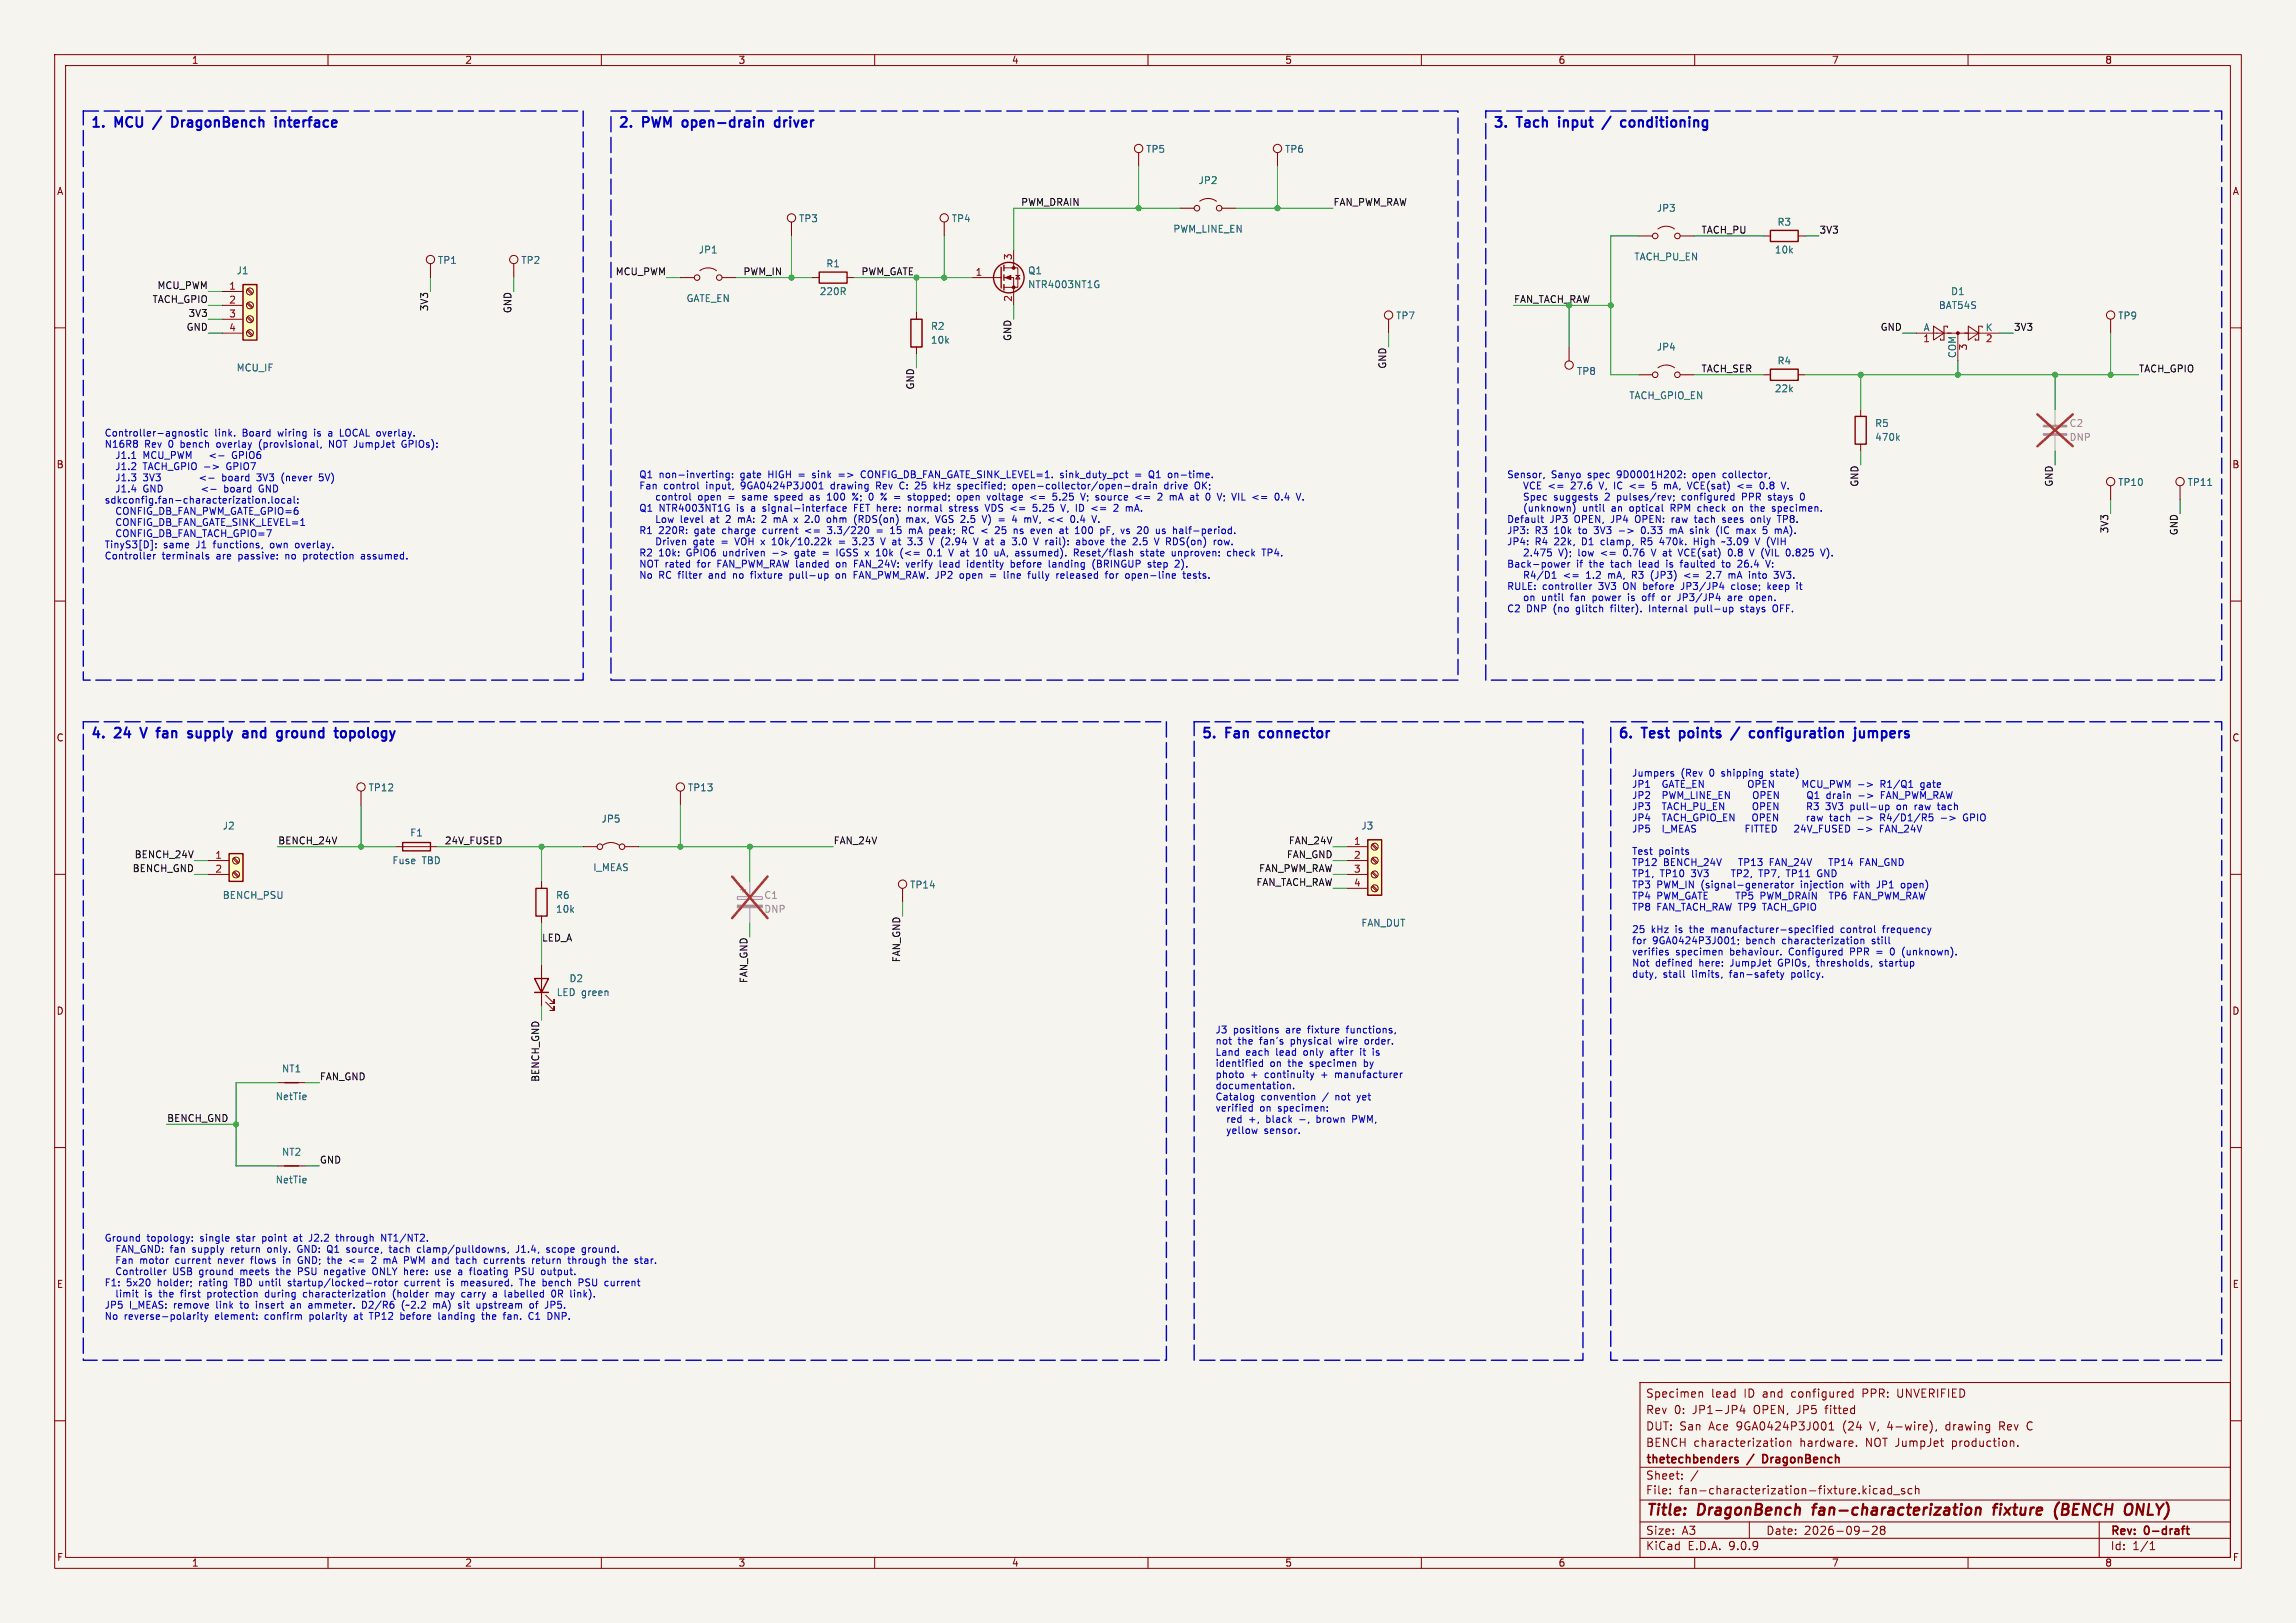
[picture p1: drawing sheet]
<svg xmlns="http://www.w3.org/2000/svg" width="420mm" height="297mm" viewBox="0 0 420 297" stroke-linecap="round" stroke-linejoin="round" font-family="sans-serif">
<defs><g id="words">
<g font-size="2.8" fill="#840000">
<text x="301" y="277.9">Title:</text>
<text x="310.6" y="277.9">DragonBench</text>
<text x="332.5" y="277.9">fan-characterization</text>
<text x="366.3" y="277.9">fixture</text>
<text x="378.3" y="277.9">(BENCH</text>
<text x="391.9" y="277.9">ONLY)</text>
</g>
<g font-size="2.5" fill="#0000c2">
<text x="16.5" y="24.2">1.</text>
<text x="21.2" y="24.2">MCU</text>
<text x="33" y="24.2">DragonBench</text>
<text x="52.6" y="24.2">interface</text>
<text x="113" y="24.2">2.</text>
<text x="117.7" y="24.2">PWM</text>
<text x="125.7" y="24.2">open-drain</text>
<text x="143.3" y="24.2">driver</text>
<text x="273" y="24.2">3.</text>
<text x="277.7" y="24.2">Tach</text>
<text x="286" y="24.2">input</text>
<text x="298.8" y="24.2">conditioning</text>
<text x="16.5" y="136">4.</text>
<text x="21.2" y="136">24</text>
<text x="26.7" y="136">V</text>
<text x="30.3" y="136">fan</text>
<text x="36.7" y="136">supply</text>
<text x="47.5" y="136">and</text>
<text x="54.4" y="136">ground</text>
<text x="65.8" y="136">topology</text>
<text x="219.7" y="136">5.</text>
<text x="224.4" y="136">Fan</text>
<text x="231.3" y="136">connector</text>
<text x="295.9" y="136">6.</text>
<text x="300.6" y="136">Test</text>
<text x="308.1" y="136">points</text>
<text x="322.4" y="136">configuration</text>
<text x="342.3" y="136">jumpers</text>
</g>
<g font-size="2.1" fill="#840000">
<text x="301" y="256">Specimen</text>
<text x="313" y="256">lead</text>
<text x="319.1" y="256">ID and</text>
<text x="328" y="256">configured</text>
<text x="341.1" y="256">PPR:</text>
<text x="347.6" y="256">UNVERIFIED</text>
<text x="301" y="262">DUT: San</text>
<text x="301" y="259">Rev</text>
<text x="306.2" y="259">0:</text>
<text x="309.7" y="259">JP1-JP4</text>
<text x="312.7" y="262">Ace</text>
<text x="317.8" y="262">9GA0424P3J001</text>
<text x="321" y="259">OPEN,</text>
<text x="329" y="259">JP5</text>
<text x="334.3" y="259">fitted</text>
<text x="337.4" y="262">(24</text>
<text x="342.6" y="262">V, 4-wire),</text>
<text x="356.7" y="262">drawing</text>
<text x="366.6" y="262">Rev</text>
<text x="371.8" y="262">C</text>
<text x="301" y="268.2">thetechbenders</text>
<text x="301" y="265">BENCH</text>
<text x="309.8" y="265">characterization</text>
<text x="319.8" y="268.2">/</text>
<text x="323.1" y="268.2">DragonBench</text>
<text x="329.3" y="265">hardware.</text>
<text x="341.5" y="265">NOT JumpJet</text>
<text x="357.5" y="265">production.</text>
<text x="301" y="273.7">File:</text>
<text x="301" y="271">Sheet:</text>
<text x="307.1" y="273.7">fan-characterization-fixture.kicad_sch</text>
<text x="301" y="281.1">Size:</text>
<text x="307.6" y="281.1">A3</text>
<text x="323" y="281.1">Date:</text>
<text x="330" y="281.1">2026-09-28</text>
<text x="386" y="281.3">Rev:</text>
<text x="392.4" y="281.3">0-draft</text>
<text x="301" y="283.9">KiCad</text>
<text x="308.7" y="283.9">E.D.A.</text>
<text x="316.3" y="283.9">9.0.9</text>
<text x="386" y="283.9">Id:</text>
<text x="390.1" y="283.9">1/1</text>
</g>
<g font-size="1.8" fill="#840000">
<text x="35" y="11.9">1</text>
<text x="85" y="11.9">2</text>
<text x="135" y="11.9">3</text>
<text x="185" y="11.9">4</text>
<text x="235" y="11.9">5</text>
<text x="285" y="11.9">6</text>
<text x="335" y="11.9">7</text>
<text x="385" y="11.9">8</text>
<text x="10.3" y="35.9">A</text>
<text x="408.3" y="35.9">A</text>
<text x="10.3" y="85.9">B</text>
<text x="408.2" y="85.9">B</text>
<text x="10.3" y="135.9">C</text>
<text x="408.2" y="135.9">C</text>
<text x="10.3" y="185.9">D</text>
<text x="408.2" y="185.9">D</text>
<text x="10.3" y="235.9">E</text>
<text x="408.3" y="235.9">E</text>
<text x="10.3" y="285.9">F</text>
<text x="35" y="286.9">1</text>
<text x="85" y="286.9">2</text>
<text x="135" y="286.9">3</text>
<text x="185" y="286.9">4</text>
<text x="235" y="286.9">5</text>
<text x="285" y="286.9">6</text>
<text x="335" y="286.9">7</text>
<text x="385" y="286.9">8</text>
<text x="408.3" y="285.9">F</text>
</g>
<g font-size="1.8" fill="#006464">
<text x="209.6" y="28.2">TP5</text>
<text x="235" y="28.2">TP6</text>
<text x="219.2" y="33.9">JP2</text>
<text x="146.1" y="40.9">TP3</text>
<text x="174" y="40.9">TP4</text>
<text x="303" y="39">JP3</text>
<text x="325" y="41.5">R3</text>
<text x="127.7" y="46.6">JP1</text>
<text x="214.5" y="42.8">PWM_LINE_EN</text>
<text x="298.9" y="47.9">TACH_PU_EN</text>
<text x="324.6" y="46.6">10k</text>
<text x="43.2" y="50.4">J1</text>
<text x="80" y="48.5">TP1</text>
<text x="95.3" y="48.5">TP2</text>
<text x="151.1" y="49.1">R1</text>
<text x="188" y="52.9">NTR4003NT1G</text>
<text x="188" y="50.4">Q1</text>
<text x="125.5" y="55.5">GATE_EN</text>
<text x="149.8" y="54.2">220R</text>
<text x="255.3" y="58.6">TP7</text>
<text x="354.6" y="56.7">BAT54S</text>
<text x="356.8" y="54.2">D1</text>
<text x="387.4" y="58.6">TP9</text>
<text x="170.2" y="60.6">R2</text>
<text x="170.2" y="63.1">10k</text>
<text x="303" y="64.4">JP4</text>
<text x="351.8" y="60.7">A</text>
<text x="357.9" y="65.6" transform="rotate(-90 357.9 65.6)">COM</text>
<text x="363.1" y="60.7">K</text>
<text x="43.2" y="68.2">MCU_IF</text>
<text x="288.4" y="68.8">TP8</text>
<text x="324.6" y="72">22k</text>
<text x="325" y="66.9">R4</text>
<text x="297.9" y="73.3">TACH_GPIO_EN</text>
<text x="342.9" y="78.3">R5</text>
<text x="342.9" y="80.9">470k</text>
<text x="387.4" y="89.1">TP10</text>
<text x="400.1" y="89.1">TP11</text>
<text x="67.3" y="145">TP12</text>
<text x="125.7" y="145">TP13</text>
<text x="40.6" y="152">J2</text>
<text x="74.9" y="153.3">F1</text>
<text x="109.9" y="150.7">JP5</text>
<text x="248.9" y="152">J3</text>
<text x="71.7" y="158.3">Fuse</text>
<text x="77.2" y="158.3">TBD</text>
<text x="108.4" y="159.6">I_MEAS</text>
<text x="40.6" y="164.7">BENCH_PSU</text>
<text x="101.6" y="164.7">R6</text>
<text x="101.6" y="167.2">10k</text>
<text x="166.4" y="162.8">TP14</text>
<text x="248.9" y="169.8">FAN_DUT</text>
<text x="104.1" y="179.9">D2</text>
<text x="101.7" y="182.5">LED green</text>
<text x="51.5" y="196.4">NT1</text>
<text x="50.3" y="201.5">NetTie</text>
<text x="51.5" y="211.7">NT2</text>
<text x="50.3" y="216.8">NetTie</text>
</g>
<g font-size="1.8" fill="#0f0f0f">
<text x="186.7" y="37.8">PWM_DRAIN</text>
<text x="243.8" y="37.8">FAN_PWM_RAW</text>
<text x="311.1" y="42.8">TACH_PU</text>
<text x="332.7" y="42.8">3V3</text>
<text x="28.7" y="53">MCU_PWM</text>
<text x="112.5" y="50.5">MCU_PWM</text>
<text x="135.9" y="50.5">PWM_IN</text>
<text x="157.5" y="50.5">PWM_GATE</text>
<text x="27.8" y="55.5">TACH_GPIO</text>
<text x="34.4" y="58.1">3V3</text>
<text x="78.4" y="57.1" transform="rotate(-90 78.4 57.1)">3V3</text>
<text x="93.6" y="57.4" transform="rotate(-90 93.6 57.4)">GND</text>
<text x="34" y="60.6">GND</text>
<text x="185.1" y="62.5" transform="rotate(-90 185.1 62.5)">GND</text>
<text x="343.9" y="60.6">GND</text>
<text x="368.3" y="60.6">3V3</text>
<text x="167.3" y="71.4" transform="rotate(-90 167.3 71.4)">GND</text>
<text x="253.7" y="67.6" transform="rotate(-90 253.7 67.6)">GND</text>
<text x="311.1" y="68.2">TACH_SER</text>
<text x="391.2" y="68.2">TACH_GPIO</text>
<text x="340" y="89.2" transform="rotate(-90 340 89.2)">GND</text>
<text x="375.6" y="89.2" transform="rotate(-90 375.6 89.2)">GND</text>
<text x="385.7" y="97.7" transform="rotate(-90 385.7 97.7)">3V3</text>
<text x="398.4" y="98.1" transform="rotate(-90 398.4 98.1)">GND</text>
<text x="50.8" y="154.6">BENCH_24V</text>
<text x="81.3" y="154.6">24V_FUSED</text>
<text x="152.4" y="154.6">FAN_24V</text>
<text x="235.7" y="154.6">FAN_24V</text>
<text x="24.2" y="159.7">BENCH_GND</text>
<text x="24.5" y="157.1">BENCH_24V</text>
<text x="230.2" y="159.7">FAN_PWM_RAW</text>
<text x="235.3" y="157.1">FAN_GND</text>
<text x="229.7" y="162.2">FAN_TACH_RAW</text>
<text x="99.1" y="172.4">LED_A</text>
<text x="136.8" y="180" transform="rotate(-90 136.8 180)">FAN_GND</text>
<text x="164.8" y="176.2" transform="rotate(-90 164.8 176.2)">FAN_GND</text>
<text x="58.4" y="197.8">FAN_GND</text>
<text x="98.7" y="198.1" transform="rotate(-90 98.7 198.1)">BENCH_GND</text>
<text x="30.5" y="205.4">BENCH_GND</text>
<text x="58.4" y="213">GND</text>
</g>
<g font-size="1.8" fill="#a90000">
<text x="185.2" y="47.7" transform="rotate(-90 185.2 47.7)">3</text>
<text x="41.8" y="53.1">1</text>
<text x="178.4" y="50.5">1</text>
<text x="41.8" y="55.6">2</text>
<text x="41.8" y="58.2">3</text>
<text x="185.2" y="55.3" transform="rotate(-90 185.2 55.3)">2</text>
<text x="41.8" y="60.7">4</text>
<text x="351.7" y="62.9">1</text>
<text x="360.1" y="64.2" transform="rotate(-90 360.1 64.2)">3</text>
<text x="363.1" y="62.9">2</text>
<text x="247.6" y="154.7">1</text>
<text x="39.3" y="157.2">1</text>
<text x="39.3" y="159.8">2</text>
<text x="247.6" y="157.2">2</text>
<text x="247.6" y="159.8">3</text>
<text x="247.6" y="162.3">4</text>
</g>
<text font-size="1.8" fill="#009600" x="276.9" y="55.5">FAN_TACH_RAW</text>
<g font-size="1.8" fill="#0000c2">
<text x="19" y="80.2">Controller-agnostic</text>
<text x="19" y="82.3">N16R8</text>
<text x="26.4" y="82.3">Rev</text>
<text x="30.9" y="82.3">0</text>
<text x="33.3" y="82.3">bench</text>
<text x="39.3" y="80.2">link.</text>
<text x="40.1" y="82.3">overlay</text>
<text x="44.5" y="80.2">Board</text>
<text x="48.1" y="82.3">(provisional,</text>
<text x="51.2" y="80.2">wiring</text>
<text x="58" y="80.2">is</text>
<text x="60.8" y="80.2">a</text>
<text x="61.1" y="82.3">NOT JumpJet</text>
<text x="63.1" y="80.2">LOCAL overlay.</text>
<text x="74.8" y="82.3">GPIOs):</text>
<text x="21.4" y="84.3">J1.1</text>
<text x="21.4" y="86.4">J1.2</text>
<text x="21.4" y="88.4">J1.3</text>
<text x="26.6" y="84.3">MCU_PWM</text>
<text x="26.6" y="86.4">TACH_GPIO -&gt;</text>
<text x="26.6" y="88.4">3V3</text>
<text x="42.1" y="86.4">GPIO7</text>
<text x="42.6" y="88.4">board</text>
<text x="43.6" y="84.3">GPIO6</text>
<text x="49.1" y="88.4">3V3</text>
<text x="53.8" y="88.4">(never</text>
<text x="60.9" y="88.4">5V)</text>
<text x="116.8" y="87.8">Q1</text>
<text x="116.8" y="89.9">Fan</text>
<text x="120.6" y="87.8">non-inverting:</text>
<text x="121.4" y="89.9">control</text>
<text x="129.3" y="89.9">input,</text>
<text x="135.6" y="87.8">gate</text>
<text x="135.8" y="89.9">9GA0424P3J001</text>
<text x="140.9" y="87.8">HIGH</text>
<text x="146.6" y="87.8">=</text>
<text x="149.3" y="87.8">sink</text>
<text x="152.5" y="89.9">drawing</text>
<text x="154.3" y="87.8">=&gt;</text>
<text x="158.6" y="87.8">CONFIG_DB_FAN_GATE_SINK_LEVEL=1.</text>
<text x="161" y="89.9">Rev</text>
<text x="165.5" y="89.9">C:</text>
<text x="168.5" y="89.9">25</text>
<text x="172.1" y="89.9">kHz</text>
<text x="176.7" y="89.9">specified;</text>
<text x="187" y="89.9">open-collector/open-drain</text>
<text x="195.3" y="87.8">sink_duty_pct</text>
<text x="209.1" y="87.8">=</text>
<text x="211.9" y="87.8">Q1</text>
<text x="214.9" y="89.9">drive</text>
<text x="215.6" y="87.8">on-time.</text>
<text x="220.7" y="89.9">OK;</text>
<text x="275.6" y="87.8">Sensor,</text>
<text x="279.1" y="89.9">VCE &lt;=</text>
<text x="283.8" y="87.8">Sanyo</text>
<text x="288.1" y="89.9">27.6</text>
<text x="290.6" y="87.8">spec</text>
<text x="293.5" y="89.9">V, IC</text>
<text x="296.1" y="87.8">9D0001H202:</text>
<text x="299.4" y="89.9">&lt;=</text>
<text x="303.7" y="89.9">5</text>
<text x="306.1" y="89.9">mA,</text>
<text x="310.1" y="87.8">open</text>
<text x="310.7" y="89.9">VCE(sat)</text>
<text x="315.9" y="87.8">collector,</text>
<text x="319.9" y="89.9">&lt;=</text>
<text x="324.3" y="89.9">0.8</text>
<text x="328.4" y="89.9">V.</text>
<text x="19" y="92.5">sdkconfig.fan-characterization.local:</text>
<text x="21.4" y="90.4">J1.4</text>
<text x="21.4" y="94.5">CONFIG_DB_FAN_PWM_GATE_GPIO=6</text>
<text x="26.6" y="90.4">GND</text>
<text x="42.9" y="90.4">board</text>
<text x="49.5" y="90.4">GND</text>
<text x="116.8" y="94">Q1</text>
<text x="120.4" y="91.9">control</text>
<text x="120.6" y="94">NTR4003NT1G</text>
<text x="128.2" y="91.9">open</text>
<text x="134.9" y="94">is</text>
<text x="136.7" y="91.9">same</text>
<text x="137.7" y="94">a</text>
<text x="140" y="94">signal-interface</text>
<text x="142.8" y="91.9">speed</text>
<text x="149.5" y="91.9">as</text>
<text x="152.8" y="91.9">100</text>
<text x="156.9" y="94">FET here:</text>
<text x="157.6" y="91.9">%; 0</text>
<text x="163.2" y="91.9">% =</text>
<text x="167.2" y="94">normal</text>
<text x="168.6" y="91.9">stopped;</text>
<text x="174.9" y="94">stress</text>
<text x="177.8" y="91.9">open</text>
<text x="181.8" y="94">VDS &lt;=</text>
<text x="183.5" y="91.9">voltage</text>
<text x="190.9" y="94">5.25</text>
<text x="191.6" y="91.9">&lt;=</text>
<text x="195.9" y="91.9">5.25</text>
<text x="196.3" y="94">V, ID</text>
<text x="201.3" y="91.9">V; source</text>
<text x="202.2" y="94">&lt;=</text>
<text x="206.5" y="94">2</text>
<text x="208.9" y="94">mA.</text>
<text x="211.6" y="91.9">&lt;=</text>
<text x="216" y="91.9">2</text>
<text x="218.3" y="91.9">mA</text>
<text x="222.3" y="91.9">at</text>
<text x="225.3" y="91.9">0</text>
<text x="227.7" y="91.9">V; VIL &lt;=</text>
<text x="279.1" y="91.9">Spec</text>
<text x="279.1" y="94">(unknown)</text>
<text x="284.8" y="91.9">suggests</text>
<text x="290.1" y="94">until</text>
<text x="294.3" y="91.9">2</text>
<text x="295.5" y="94">an</text>
<text x="296.7" y="91.9">pulses/rev;</text>
<text x="299" y="94">optical</text>
<text x="306.7" y="94">RPM check</text>
<text x="308.8" y="91.9">configured</text>
<text x="318.5" y="94">on</text>
<text x="320" y="91.9">PPR</text>
<text x="322" y="94">the</text>
<text x="325" y="91.9">stays</text>
<text x="326.1" y="94">specimen.</text>
<text x="19" y="100.7">TinyS3[D]:</text>
<text x="21.4" y="96.6">CONFIG_DB_FAN_GATE_SINK_LEVEL=1</text>
<text x="21.4" y="98.6">CONFIG_DB_FAN_TACH_GPIO=7</text>
<text x="29.9" y="100.7">same</text>
<text x="36" y="100.7">J1</text>
<text x="39.4" y="100.7">functions,</text>
<text x="49.9" y="100.7">own</text>
<text x="54.7" y="100.7">overlay.</text>
<text x="116.8" y="98.1">R1</text>
<text x="120.4" y="96">Low</text>
<text x="120.4" y="100.1">Driven</text>
<text x="120.5" y="98.1">220R:</text>
<text x="125" y="96">level</text>
<text x="127.2" y="98.1">gate</text>
<text x="127.4" y="100.1">gate</text>
<text x="130.7" y="96">at</text>
<text x="132.4" y="98.1">charge</text>
<text x="133.7" y="96">2</text>
<text x="135.4" y="100.1">VOH x</text>
<text x="136.1" y="96">mA:</text>
<text x="140" y="98.1">current</text>
<text x="140.7" y="96">2</text>
<text x="142.5" y="100.1">10k/10.22k</text>
<text x="143" y="96">mA</text>
<text x="147" y="96">x</text>
<text x="148" y="98.1">&lt;=</text>
<text x="149.2" y="96">2.0</text>
<text x="152.3" y="98.1">3.3/220</text>
<text x="153.4" y="96">ohm</text>
<text x="155" y="100.1">=</text>
<text x="157.7" y="100.1">3.23</text>
<text x="158.5" y="96">(RDS(on)</text>
<text x="163.1" y="100.1">V at</text>
<text x="164.2" y="98.1">15</text>
<text x="167.8" y="98.1">mA</text>
<text x="168.3" y="96">max,</text>
<text x="168.4" y="100.1">3.3</text>
<text x="171.7" y="98.1">peak;</text>
<text x="172.6" y="100.1">V (2.94</text>
<text x="174" y="96">VGS 2.5</text>
<text x="177.9" y="98.1">RC &lt;</text>
<text x="181.1" y="100.1">V at</text>
<text x="182.9" y="96">V)</text>
<text x="184.4" y="98.1">25</text>
<text x="186" y="96">=</text>
<text x="186.4" y="100.1">a</text>
<text x="188" y="98.1">ns</text>
<text x="188.7" y="96">4</text>
<text x="188.7" y="100.1">3.0</text>
<text x="191.1" y="96">mV,</text>
<text x="191.3" y="98.1">even</text>
<text x="192.9" y="100.1">V rail):</text>
<text x="195.7" y="96">&lt;&lt;</text>
<text x="196.8" y="98.1">at</text>
<text x="199.8" y="98.1">100</text>
<text x="200" y="96">0.4</text>
<text x="201" y="100.1">above</text>
<text x="204.6" y="98.1">pF,</text>
<text x="207.7" y="100.1">the</text>
<text x="208.6" y="98.1">vs</text>
<text x="211.8" y="98.1">20</text>
<text x="211.8" y="100.1">2.5</text>
<text x="215.4" y="98.1">us</text>
<text x="216" y="100.1">V RDS(on)</text>
<text x="218.7" y="98.1">half-period.</text>
<text x="275.6" y="96">Default</text>
<text x="275.6" y="98.1">JP3:</text>
<text x="275.6" y="100.1">JP4:</text>
<text x="280.8" y="98.1">R3</text>
<text x="280.8" y="100.1">R4</text>
<text x="283.5" y="96">JP3</text>
<text x="284.5" y="98.1">10k</text>
<text x="284.5" y="100.1">22k,</text>
<text x="288.2" y="96">OPEN,</text>
<text x="289.1" y="98.1">to</text>
<text x="289.7" y="100.1">D1</text>
<text x="292.1" y="98.1">3V3</text>
<text x="293.3" y="100.1">clamp,</text>
<text x="295" y="96">JP4</text>
<text x="296.8" y="98.1">-&gt;</text>
<text x="299.6" y="96">OPEN:</text>
<text x="300.9" y="100.1">R5</text>
<text x="301.1" y="98.1">0.33</text>
<text x="304.5" y="100.1">470k.</text>
<text x="306.5" y="96">raw</text>
<text x="306.5" y="98.1">mA</text>
<text x="310.5" y="98.1">sink</text>
<text x="310.9" y="96">tach</text>
<text x="310.9" y="100.1">High</text>
<text x="315.5" y="98.1">(IC</text>
<text x="316.2" y="96">sees</text>
<text x="316.3" y="100.1">~3.09</text>
<text x="319.4" y="98.1">max</text>
<text x="321.6" y="96">only</text>
<text x="322.7" y="100.1">V (VIH</text>
<text x="324.4" y="98.1">5</text>
<text x="326.7" y="96">TP8.</text>
<text x="326.8" y="98.1">mA).</text>
<text x="19" y="102.7">Controller</text>
<text x="29.7" y="102.7">terminals</text>
<text x="39.7" y="102.7">are</text>
<text x="43.9" y="102.7">passive:</text>
<text x="52.7" y="102.7">no</text>
<text x="56.2" y="102.7">protection</text>
<text x="67" y="102.7">assumed.</text>
<text x="116.8" y="102.1">R2</text>
<text x="116.8" y="104.2">NOT rated</text>
<text x="116.8" y="106.2">No</text>
<text x="120.5" y="102.1">10k:</text>
<text x="120.5" y="106.2">RC filter</text>
<text x="125.7" y="102.1">GPIO6</text>
<text x="127.7" y="104.2">for</text>
<text x="130" y="106.2">and</text>
<text x="131.5" y="104.2">FAN_PWM_RAW landed</text>
<text x="132.6" y="102.1">undriven</text>
<text x="134.6" y="106.2">no</text>
<text x="138.1" y="106.2">fixture</text>
<text x="141.8" y="102.1">-&gt;</text>
<text x="145.3" y="106.2">pull-up</text>
<text x="146.1" y="102.1">gate</text>
<text x="153.7" y="104.2">on</text>
<text x="154" y="106.2">on</text>
<text x="154.1" y="102.1">IGSS x</text>
<text x="157.1" y="104.2">FAN_24V:</text>
<text x="157.5" y="106.2">FAN_PWM_RAW. JP2</text>
<text x="161.8" y="102.1">10k</text>
<text x="166.4" y="102.1">(&lt;=</text>
<text x="166.9" y="104.2">verify</text>
<text x="171.6" y="102.1">0.1</text>
<text x="173.2" y="104.2">lead</text>
<text x="175.8" y="102.1">V at</text>
<text x="177.3" y="106.2">open</text>
<text x="178.4" y="104.2">identity</text>
<text x="181.1" y="102.1">10</text>
<text x="183" y="106.2">=</text>
<text x="184.7" y="102.1">uA,</text>
<text x="185.7" y="106.2">line</text>
<text x="186.6" y="104.2">before</text>
<text x="188.7" y="102.1">assumed).</text>
<text x="190.4" y="106.2">fully</text>
<text x="193.8" y="104.2">landing</text>
<text x="195.8" y="106.2">released</text>
<text x="199.6" y="102.1">Reset/flash</text>
<text x="201.9" y="104.2">(BRINGUP</text>
<text x="205" y="106.2">for</text>
<text x="208.8" y="106.2">open-line</text>
<text x="212" y="102.1">state</text>
<text x="212.3" y="104.2">step</text>
<text x="217.5" y="104.2">2).</text>
<text x="217.9" y="102.1">unproven:</text>
<text x="219.6" y="106.2">tests.</text>
<text x="228.2" y="102.1">check</text>
<text x="275.6" y="104.2">Back-power</text>
<text x="279.1" y="102.1">2.475</text>
<text x="279.1" y="106.2">R4/D1</text>
<text x="285.7" y="102.1">V);</text>
<text x="286.6" y="106.2">&lt;=</text>
<text x="288.4" y="104.2">if</text>
<text x="289.4" y="102.1">low</text>
<text x="290.9" y="104.2">the</text>
<text x="290.9" y="106.2">1.2</text>
<text x="293.7" y="102.1">&lt;=</text>
<text x="295" y="104.2">tach</text>
<text x="295.1" y="106.2">mA,</text>
<text x="298.1" y="102.1">0.76</text>
<text x="299.6" y="106.2">R3</text>
<text x="300.3" y="104.2">lead</text>
<text x="303.3" y="106.2">(JP3)</text>
<text x="303.5" y="102.1">V at</text>
<text x="305.5" y="104.2">is</text>
<text x="308.3" y="104.2">faulted</text>
<text x="308.8" y="102.1">VCE(sat)</text>
<text x="309.6" y="106.2">&lt;=</text>
<text x="313.9" y="106.2">2.7</text>
<text x="316.1" y="104.2">to</text>
<text x="318" y="102.1">0.8</text>
<text x="318.1" y="106.2">mA</text>
<text x="319.2" y="104.2">26.4</text>
<text x="322.1" y="106.2">into</text>
<text x="322.2" y="102.1">V (VIL</text>
<text x="324.6" y="104.2">V:</text>
<text x="326.9" y="106.2">3V3.</text>
<text x="329.2" y="102.1">0.825</text>
<text x="275.6" y="108.3">RULE:</text>
<text x="275.6" y="112.4">C2</text>
<text x="279.1" y="110.3">on</text>
<text x="279.2" y="112.4">DNP</text>
<text x="282.1" y="108.3">controller</text>
<text x="282.6" y="110.3">until</text>
<text x="284.3" y="112.4">(no</text>
<text x="288" y="110.3">fan</text>
<text x="288.6" y="112.4">glitch</text>
<text x="292.2" y="110.3">power</text>
<text x="292.6" y="108.3">3V3</text>
<text x="295.2" y="112.4">filter).</text>
<text x="297.2" y="108.3">ON before</text>
<text x="298.9" y="110.3">is</text>
<text x="301.7" y="110.3">off</text>
<text x="302.4" y="112.4">Internal</text>
<text x="305.5" y="110.3">or</text>
<text x="308.2" y="108.3">JP3/JP4</text>
<text x="308.6" y="110.3">JP3/JP4</text>
<text x="310.9" y="112.4">pull-up</text>
<text x="317.6" y="108.3">close;</text>
<text x="318" y="110.3">are</text>
<text x="319.5" y="112.4">stays</text>
<text x="322.2" y="110.3">open.</text>
<text x="324.4" y="108.3">keep</text>
<text x="325.6" y="112.4">OFF.</text>
<text x="298.4" y="142.4">Jumpers</text>
<text x="307.5" y="142.4">(Rev</text>
<text x="312.8" y="142.4">0</text>
<text x="315.2" y="142.4">shipping</text>
<text x="324.4" y="142.4">state)</text>
<text x="298.4" y="144.5">JP1</text>
<text x="298.4" y="146.5">JP2</text>
<text x="298.4" y="148.6">JP3</text>
<text x="304.2" y="144.5">GATE_EN</text>
<text x="304.2" y="146.5">PWM_LINE_EN</text>
<text x="304.2" y="148.6">TACH_PU_EN</text>
<text x="321.5" y="144.5">OPEN</text>
<text x="321.6" y="146.5">OPEN</text>
<text x="321.8" y="148.6">OPEN</text>
<text x="332.5" y="144.5">MCU_PWM -&gt;</text>
<text x="332.6" y="146.5">Q1</text>
<text x="332.7" y="148.6">R3</text>
<text x="336.3" y="146.5">drain</text>
<text x="336.3" y="148.6">3V3</text>
<text x="341" y="148.6">pull-up</text>
<text x="346.6" y="146.5">FAN_PWM_RAW</text>
<text x="347.1" y="144.5">R1/Q1</text>
<text x="349.7" y="148.6">on</text>
<text x="353.2" y="148.6">raw</text>
<text x="354.7" y="144.5">gate</text>
<text x="357.6" y="148.6">tach</text>
<text x="298.4" y="150.6">JP4</text>
<text x="298.4" y="152.7">JP5</text>
<text x="304.2" y="150.6">TACH_GPIO_EN</text>
<text x="304.2" y="152.7">I_MEAS</text>
<text x="321.2" y="152.7">FITTED</text>
<text x="321.3" y="150.6">OPEN</text>
<text x="330.8" y="152.7">24V_FUSED</text>
<text x="332.2" y="150.6">raw</text>
<text x="336.7" y="150.6">tach</text>
<text x="342" y="150.6">-&gt;</text>
<text x="346.3" y="150.6">R4/D1/R5</text>
<text x="346.8" y="152.7">FAN_24V</text>
<text x="357.5" y="150.6">-&gt;</text>
<text x="361.9" y="150.6">GPIO</text>
<text x="298.4" y="156.8">Test</text>
<text x="298.4" y="158.8">TP12</text>
<text x="298.4" y="160.8">TP1,</text>
<text x="303.4" y="156.8">points</text>
<text x="303.7" y="160.8">TP10</text>
<text x="304.3" y="158.8">BENCH_24V</text>
<text x="309.5" y="160.8">3V3</text>
<text x="317.7" y="160.8">TP2,</text>
<text x="318.6" y="158.8">TP13</text>
<text x="322.9" y="160.8">TP7,</text>
<text x="324.4" y="158.8">FAN_24V</text>
<text x="328.1" y="160.8">TP11</text>
<text x="334" y="160.8">GND</text>
<text x="335.9" y="158.8">TP14</text>
<text x="341.8" y="158.8">FAN_GND</text>
<text x="298.4" y="162.9">TP3</text>
<text x="298.4" y="164.9">TP4</text>
<text x="298.4" y="167">TP8</text>
<text x="303.1" y="162.9">PWM_IN (signal-generator</text>
<text x="303.1" y="164.9">PWM_GATE</text>
<text x="303.1" y="167">FAN_TACH_RAW TP9</text>
<text x="318.5" y="164.9">TP5</text>
<text x="322.8" y="167">TACH_GPIO</text>
<text x="323.2" y="164.9">PWM_DRAIN</text>
<text x="329.7" y="162.9">injection</text>
<text x="336.2" y="164.9">TP6</text>
<text x="339.1" y="162.9">with</text>
<text x="340.8" y="164.9">FAN_PWM_RAW</text>
<text x="344" y="162.9">JP1</text>
<text x="348.7" y="162.9">open)</text>
<text x="298.4" y="171.1">25</text>
<text x="298.4" y="173.1">for</text>
<text x="302" y="171.1">kHz</text>
<text x="302.3" y="173.1">9GA0424P3J001;</text>
<text x="306.6" y="171.1">is</text>
<text x="309.4" y="171.1">the</text>
<text x="313.5" y="171.1">manufacturer-specified</text>
<text x="319.5" y="173.1">bench</text>
<text x="326.3" y="173.1">characterization</text>
<text x="337.4" y="171.1">control</text>
<text x="342.9" y="173.1">still</text>
<text x="345.3" y="171.1">frequency</text>
<text x="298.4" y="175.2">verifies</text>
<text x="298.4" y="177.2">Not</text>
<text x="298.4" y="179.3">duty,</text>
<text x="302.8" y="177.2">defined</text>
<text x="304.2" y="179.3">stall</text>
<text x="306.5" y="175.2">specimen</text>
<text x="309.6" y="179.3">limits,</text>
<text x="311" y="177.2">here:</text>
<text x="316.6" y="175.2">behaviour.</text>
<text x="316.7" y="179.3">fan-safety</text>
<text x="316.8" y="177.2">JumpJet</text>
<text x="325.8" y="177.2">GPIOs,</text>
<text x="327.5" y="175.2">Configured</text>
<text x="328.2" y="179.3">policy.</text>
<text x="333" y="177.2">thresholds,</text>
<text x="338.9" y="175.2">PPR</text>
<text x="344.7" y="177.2">startup</text>
<text x="346.7" y="175.2">0</text>
<text x="349" y="175.2">(unknown).</text>
<text x="222.2" y="189.4">J3</text>
<text x="222.2" y="191.5">not</text>
<text x="225.6" y="189.4">positions</text>
<text x="226.4" y="191.5">the</text>
<text x="230.6" y="191.5">fan's</text>
<text x="235.4" y="189.4">are</text>
<text x="236.4" y="191.5">physical</text>
<text x="239.6" y="189.4">fixture</text>
<text x="245.4" y="191.5">wire</text>
<text x="246.8" y="189.4">functions,</text>
<text x="250.4" y="191.5">order.</text>
<text x="222.2" y="193.5">Land</text>
<text x="222.2" y="195.6">identified</text>
<text x="222.2" y="197.6">photo</text>
<text x="227.9" y="193.5">each</text>
<text x="228.7" y="197.6">+</text>
<text x="231.5" y="197.6">continuity</text>
<text x="232.3" y="195.6">on</text>
<text x="233.5" y="193.5">lead</text>
<text x="235.8" y="195.6">the</text>
<text x="238.8" y="193.5">only</text>
<text x="239.9" y="195.6">specimen</text>
<text x="242" y="197.6">+</text>
<text x="243.9" y="193.5">after</text>
<text x="244.7" y="197.6">manufacturer</text>
<text x="249.5" y="193.5">it</text>
<text x="250" y="195.6">by</text>
<text x="252" y="193.5">is</text>
<text x="222.2" y="199.7">documentation.</text>
<text x="222.2" y="201.7">Catalog</text>
<text x="222.2" y="203.7">verified</text>
<text x="230.4" y="203.7">on</text>
<text x="230.7" y="201.7">convention</text>
<text x="233.9" y="203.7">specimen:</text>
<text x="242.1" y="201.7">/</text>
<text x="244.6" y="201.7">not</text>
<text x="248.8" y="201.7">yet</text>
<text x="224.6" y="205.8">red</text>
<text x="224.6" y="207.8">yellow</text>
<text x="228.8" y="205.8">+,</text>
<text x="231.6" y="207.8">sensor.</text>
<text x="232.1" y="205.8">black</text>
<text x="238.4" y="205.8">-,</text>
<text x="241.7" y="205.8">brown</text>
<text x="248.5" y="205.8">PWM,</text>
<text x="19" y="227.5">Ground</text>
<text x="26.9" y="227.5">topology:</text>
<text x="36.8" y="227.5">single</text>
<text x="43.6" y="227.5">star</text>
<text x="48.5" y="227.5">point</text>
<text x="54.4" y="227.5">at</text>
<text x="57.5" y="227.5">J2.2</text>
<text x="62.6" y="227.5">through</text>
<text x="71.1" y="227.5">NT1/NT2.</text>
<text x="21.4" y="229.6">FAN_GND: fan</text>
<text x="21.4" y="231.6">Fan</text>
<text x="21.4" y="233.7">Controller</text>
<text x="25.9" y="231.6">motor</text>
<text x="32" y="233.7">USB</text>
<text x="32.6" y="231.6">current</text>
<text x="35.7" y="229.6">supply</text>
<text x="37" y="233.7">ground</text>
<text x="40.6" y="231.6">never</text>
<text x="43" y="229.6">return</text>
<text x="44.7" y="233.7">meets</text>
<text x="46.8" y="231.6">flows</text>
<text x="49.8" y="229.6">only.</text>
<text x="51.5" y="233.7">the</text>
<text x="52.9" y="231.6">in</text>
<text x="55.5" y="229.6">GND: Q1</text>
<text x="55.6" y="233.7">PSU</text>
<text x="55.8" y="231.6">GND; the</text>
<text x="60.6" y="233.7">negative</text>
<text x="64.9" y="229.6">source,</text>
<text x="65.6" y="231.6">&lt;=</text>
<text x="69.7" y="233.7">ONLY here:</text>
<text x="69.9" y="231.6">2</text>
<text x="72.3" y="231.6">mA</text>
<text x="73" y="229.6">tach</text>
<text x="76.2" y="231.6">PWM and</text>
<text x="78.3" y="229.6">clamp/pulldowns,</text>
<text x="81.5" y="233.7">use</text>
<text x="86" y="233.7">a</text>
<text x="86.2" y="231.6">tach</text>
<text x="88.3" y="233.7">floating</text>
<text x="91.5" y="231.6">currents</text>
<text x="96.5" y="229.6">J1.4,</text>
<text x="96.8" y="233.7">PSU</text>
<text x="100.5" y="231.6">return</text>
<text x="101.7" y="233.7">output.</text>
<text x="102.3" y="229.6">scope</text>
<text x="107.3" y="231.6">through</text>
<text x="109" y="229.6">ground.</text>
<text x="115.7" y="231.6">the</text>
<text x="119.9" y="231.6">star.</text>
<text x="19" y="235.7">F1:</text>
<text x="19" y="239.8">JP5</text>
<text x="21.4" y="237.8">limit</text>
<text x="23.1" y="235.7">5x20</text>
<text x="23.7" y="239.8">I_MEAS:</text>
<text x="26.9" y="237.8">is</text>
<text x="29" y="235.7">holder;</text>
<text x="29.7" y="237.8">the</text>
<text x="31.9" y="239.8">remove</text>
<text x="33.8" y="237.8">first</text>
<text x="36.7" y="235.7">rating</text>
<text x="38.8" y="237.8">protection</text>
<text x="39.9" y="239.8">link</text>
<text x="43.4" y="235.7">TBD until</text>
<text x="44.5" y="239.8">to</text>
<text x="47.5" y="239.8">insert</text>
<text x="49.6" y="237.8">during</text>
<text x="53.6" y="235.7">startup/locked-rotor</text>
<text x="54.1" y="239.8">an</text>
<text x="56.8" y="237.8">characterization</text>
<text x="57.5" y="239.8">ammeter.</text>
<text x="67.5" y="239.8">D2/R6</text>
<text x="73.4" y="237.8">(holder</text>
<text x="75" y="239.8">(~2.2</text>
<text x="75.1" y="235.7">current</text>
<text x="81" y="239.8">mA)</text>
<text x="81.4" y="237.8">may</text>
<text x="83.1" y="235.7">is</text>
<text x="85.8" y="239.8">sit</text>
<text x="85.9" y="235.7">measured.</text>
<text x="86.4" y="237.8">carry</text>
<text x="89.3" y="239.8">upstream</text>
<text x="92.3" y="237.8">a</text>
<text x="94.6" y="237.8">labelled</text>
<text x="96.8" y="235.7">The</text>
<text x="99.2" y="239.8">of</text>
<text x="101.2" y="235.7">bench</text>
<text x="102.3" y="239.8">JP5.</text>
<text x="103.4" y="237.8">0R</text>
<text x="107.1" y="237.8">link).</text>
<text x="108" y="235.7">PSU</text>
<text x="112.9" y="235.7">current</text>
<text x="19" y="241.8">No</text>
<text x="22.7" y="241.8">reverse-polarity</text>
<text x="39.5" y="241.8">element:</text>
<text x="48.7" y="241.8">confirm</text>
<text x="57.1" y="241.8">polarity</text>
<text x="65.5" y="241.8">at</text>
<text x="68.5" y="241.8">TP12</text>
<text x="74.4" y="241.8">before</text>
<text x="81.5" y="241.8">landing</text>
<text x="89.7" y="241.8">the</text>
<text x="93.8" y="241.8">fan.</text>
<text x="98.6" y="241.8">C1</text>
<text x="102.3" y="241.8">DNP.</text>
</g>
<g font-size="1.8" fill="#939391">
<text x="378.5" y="78.3">C2</text>
<text x="378.5" y="80.9">DNP</text>
<text x="139.7" y="164.7">C1</text>
<text x="139.7" y="167.2">DNP</text>
</g>
</g></defs>
<path d="M0 0h420v297h-420z" fill="#f5f4ef" stroke="#f5f4ef" stroke-width=".18"/>
<g fill="none" stroke="#840000" stroke-width=".18">
<path d="M10 10h400v277h-400zM12 12h396v273h-396zM60 10v2M110 10v2M160 10v2M210 10v2M260 10v2M310 10v2M360 10v2M208.3 27.9v2.6M215.9 38.1h2.5M219.5 36.8a2.53 2.53 0 0 1 3 0"/>
<path d="M223.5 38.1h2.6M233.7 27.9v2.6M167.6 57.2v1.2M172.7 40.6v2.6M177.8 50.8h5.3M183.6 49h2.6v3.6h-2.6M183.6 50.8h1.8v5.1M185.4 45.7v3.3M185.8 50.4h.8M186.2 50.4l.4 .7h-.8zM254 58.4v2.6M299.7 43.2h2.6"/>
<path d="M303.3 41.9a2.53 2.53 0 0 1 3 0M307.3 43.2h2.6M322.6 43.2h1.2M328.9 43.2h1.3M10 60h2M167.6 63.5v1.3M287 63.5v2.5M408 60h2M10 110h2M408 110h2M10 160h2M66 144.8v2.5"/>
<path d="M124.5 144.8v2.5M408 160h2M50.8 198.1h5.1M10 210h2M50.8 213.4h5.1M408 210h2M300 253h108v32h-108zM310.8 254.8l.2-.1 .4 .1v.9M318.7 257.1l-.4 1.1h.9M319 257.7v1M338.3 255.5l.2 .2 .4-.1M338.9 254.8l-.4-.1-.2 .1"/>
<path d="M338.9 254.2v1.5M10 260h2M300 278.5h108M300 274.5h108M300 268.5h108M305.5 273.2v.2M305.5 272.5v.1M307.7 270.5v.2M307.7 269.8v.1M310.6 269.1l-1.3 1.9M320 278.5v3M325.6 263.8l.2-.1 .4 .1 .1 .6-.1 .2-.4 .1-.2-.2z"/>
<path d="M326.9 263.8l.3-.1 .3 .1 .1 .9M326.9 263.7v1M334.6 261.7h.8M334.6 260.6l.4-.4v1.5M339.6 264.5v.2M342.5 279.4l.6-.1 .2 .1 .1 .3-1 1.1h1M343.4 272.5l-.5-.1-.2 .3v.4l.1 .2h.6M344 272.5h.6l.1 .9M344.2 279.9l-.3-.3 .3-.3 .5 .1 .1 .2-.3 .3M344.2 279.9l-.3 .3 .1 .4 .2 .2 .5-.1 .1-.2-.1-.4-.2-.2M344.2 279.9h.3M344.7 272.7l-.5 .1a.29 .29 0 0 0-.3 .3 .29 .29 0 0 0 .3 .3l.5-.1"/>
<path d="M346 272.5l-.4-.1-.3 .3v.4l.1 .2h.6M346 271.9v1.5M346.4 273.5h1.1M348.4 272.5l-.4-.1-.2 .2 .1 .2 .5 .2v.3h-.6M349.7 272.5l-.4-.1-.3 .3v.4l.2 .2h.5M350.4 272.5l.2-.1 .3 .1 .1 .9M350.4 271.9v1.5M353.3 260.4l.1 .6-.1 .8M354.2 261.6l-.1 .3M356 260.8v.7M365.8 261h.6M366.4 260.2h-.6v1.5"/>
<path d="M368.3 263.8l.1 .9M369.1 264.5v.2M370.9 261.5l.4 .2M371.3 260.2l-.4 .2M384 278.5v6.5M408 260h2M60 285v2M110 285v2M160 285v2M210 285v2M260 285v2M300 281.5h108"/>
<path d="M310 285v2M340.7 280.2h1.2M360 285v2M393.3 283.6h.9M393.3 282.5l.4-.4v1.5"/>
<circle cx="172.7" cy="39.9" r=".76"/>
<circle cx="208.3" cy="27.2" r=".76"/>
<circle cx="218.9" cy="38.1" r=".51"/>
<circle cx="223" cy="38.1" r=".51"/>
<circle cx="233.7" cy="27.2" r=".76"/>
<circle cx="254" cy="57.7" r=".76"/>
<circle cx="302.8" cy="43.2" r=".51"/>
<circle cx="306.8" cy="43.2" r=".51"/>
<circle cx="287" cy="66.8" r=".76"/>
<circle cx="66" cy="144" r=".76"/>
<circle cx="124.5" cy="144" r=".76"/>
</g>
<path d="M317.9 266.8l-.4-.1-.2 .2 .1 .2 .5 .2v.3h-.6M322.8 266.2h-.3v1.5h.3M399 279.8h.6M399.9 279.8h.6M400.1 279.3v1.3l.4 .2" fill="none" stroke="#840000" stroke-width=".3"/>
<path d="M331.5 275.9h.8M331.8 275.5l-.2 1.7M360 275.9h.3l.2 .2v.7a.62 .62 0 0 1-.7 .4M361.5 276.1a.49 .49 0 0 1 .8 .1l-.1 1M361.5 275.9l-.2 1.3M364.5 275.9h.8M365.4 275.2l-.4 .1-.1 .2-.2 1.7M375.9 277.1l.4 .9M376.7 274.9l-.5 .6-.3 .8M377.3 276.2h.6M378.1 275.2h-.7l-.3 2h.8M390.8 277.2l.2-2 .9 2" fill="none" stroke="#840000" stroke-width=".4"/>
<g fill="none" stroke="#840000" stroke-width=".25">
<path d="M166.6 58.4h2.1v5.1h-2.1zM183.1 48.9v3.8M183.6 48.5v1M183.6 50.3v1M183.6 52.1v1M323.8 42.2h5.1v2h-5.1zM52.1 198.1h2.5M52.1 213.4h2.5"/>
<circle cx="184.5" cy="50.8" r="2.79"/>
</g>
<g fill="#840000" stroke="#840000" stroke-width=".18">
<path d="M183.9 50.8l1-.4v.8z"/>
<circle cx="185.4" cy="49" r=".25"/>
<circle cx="185.4" cy="52.6" r=".25"/>
</g>
<path d="M200.7 51.4h.3M200.8 52.1h.2v.4l-.3 .1" fill="none" stroke="#006464" stroke-width=".18"/>
<path d="M41.9 156.2h2.5v5.1h-2.5z" fill="#ffffc2"/>
<path d="M41.9 156.2h2.5v5.1h-2.5z" fill="none" stroke="#840000" stroke-width=".25"/>
<g fill="none" stroke="#840000" stroke-width=".18">
<path d="M38.1 157.5h3.8M42.6 157.1l.9 .9M42.6 159.7l.9 .8M42.8 157l.9 .8M42.8 159.5l.9 .9M38.1 160h3.8"/>
<circle cx="43.2" cy="157.5" r=".63"/>
<circle cx="43.2" cy="160" r=".63"/>
</g>
<path d="M250.2 153.7h2.5v10.1h-2.5z" fill="#ffffc2"/>
<path d="M149.9 49.8h5v2h-5zM250.2 153.7h2.5v10.1h-2.5z" fill="none" stroke="#840000" stroke-width=".25"/>
<g fill="none" stroke="#840000" stroke-width=".18">
<path d="M78.7 48.3v2.5M94 48.3v2.5M148.6 50.8h1.3M154.9 50.8h1.3M246.4 154.9h3.8M246.4 157.5h3.8M250.9 154.6l.9 .8M250.9 157.1l.9 .9M250.9 159.7l.9 .8M251.1 154.4l.9 .9M251.1 157l.9 .8M251.1 159.5l.9 .9"/>
<path d="M246.4 160h3.8M246.4 162.6h3.8M250.9 162.2l.9 .9M251.1 162.1l.9 .8"/>
<circle cx="78.7" cy="47.5" r=".76"/>
<circle cx="94" cy="47.5" r=".76"/>
<circle cx="251.5" cy="154.9" r=".63"/>
<circle cx="251.5" cy="157.5" r=".63"/>
<circle cx="251.5" cy="160" r=".63"/>
<circle cx="251.5" cy="162.6" r=".63"/>
</g>
<path d="M44.4 52.1h2.6v10.1h-2.6z" fill="#ffffc2"/>
<path d="M44.4 52.1h2.6v10.1h-2.6zM323.8 67.6h5.1v2h-5.1zM339.3 76.2h2.1v5.1h-2.1zM73.7 154.2h5v1.5h-5zM97.8 179.1h2.5l-1.2 2.5zM98 162.6h2.1v5h-2.1zM97.8 181.6h2.5" fill="none" stroke="#840000" stroke-width=".25"/>
<g fill="none" stroke="#840000" stroke-width=".18">
<path d="M40.6 53.3h3.8M40.6 55.9h3.8M40.6 58.4h3.8M45.2 53l.9 .8M45.2 55.5l.9 .9M45.2 58.1l.9 .8M45.4 52.8l.8 .9M45.4 55.4l.8 .8M45.4 57.9l.8 .9M124.5 50.8h2.5M128 49.5a2.54 2.54 0 0 1 3.1 0M132.1 50.8h2.5"/>
<path d="M144.8 40.6v2.6M353.7 59.7l1.9 1.3-1.9 1.2zM356.2 59.9v-.2h-.6v2.5h-.6v-.2M360 59.7l1.9 1.3-1.9 1.2zM362.6 59.9v-.2h-.7v2.5h-.6v-.2M386.1 58.4v2.6M40.6 61h3.8M45.2 60.6l.9 .9M45.4 60.5l.8 .8M299.7 68.6h2.6M303.3 67.3a2.54 2.54 0 0 1 3 0M307.3 68.6h2.6"/>
<path d="M322.6 68.6h1.2M328.9 68.6h1.3M340.4 74.9v1.3M350.5 61h15.3M358.1 61v5M340.4 81.3v1.3M386.1 88.9v2.5M398.8 88.9v2.5M72.4 154.9h7.6M106.7 154.9h2.5M110.2 154.7a2.54 2.54 0 0 1 3.1 0M114.3 154.9h2.5"/>
<path d="M99.1 161.3v1.3M99.1 167.6v1.3M99.1 176.5v7.7M165.1 162.6v2.5M99.8 183.4l1.5 1.5v-.7v.7h-.7M99.8 182.1l1.5 1.5v-.7v.7h-.7"/>
<circle cx="144.8" cy="39.9" r=".76"/>
<circle cx="45.7" cy="53.3" r=".63"/>
<circle cx="45.7" cy="58.4" r=".63"/>
<circle cx="45.7" cy="55.9" r=".63"/>
<circle cx="127.5" cy="50.8" r=".51"/>
<circle cx="131.6" cy="50.8" r=".51"/>
<circle cx="386.1" cy="57.7" r=".76"/>
<circle cx="45.7" cy="61" r=".63"/>
<circle cx="302.8" cy="68.6" r=".51"/>
<circle cx="306.8" cy="68.6" r=".51"/>
<circle cx="386.1" cy="88.1" r=".76"/>
<circle cx="398.8" cy="88.1" r=".76"/>
<circle cx="109.7" cy="154.9" r=".51"/>
<circle cx="113.8" cy="154.9" r=".51"/>
<circle cx="165.1" cy="161.8" r=".76"/>
</g>
<path d="M347.4 79.7l-.5 .5M347.1 80.1l.3 .5M403.9 88.8h.7" fill="none" stroke="#006464" stroke-width=".18"/>
<path d="M373.9 78h4.1M373.9 79.5h4.1" fill="none" stroke="#9c9b98" stroke-width=".51"/>
<path d="M375.9 74.9v2.8M375.9 79.8v2.8M134.9 164.1h4.5v.5h-4.5zM135.4 162.8h1M135.9 162.3v1M137.2 161.3v2.8M137.2 166.1v2.8" fill="none" stroke="#9c9b98" stroke-width=".18"/>
<path d="M372.7 75.8l6.5 5.9M379.2 75.8l-6.5 5.9M133.9 160.4l6.5 7.6M140.4 160.4l-6.5 7.6" fill="none" stroke="#e12e31" stroke-width=".46"/>
<circle cx="358.1" cy="61" r=".25" fill="#840000" stroke="#840000" stroke-width=".18"/>
<path d="M134.9 165.6h4.5v.5h-4.5z" fill="#9c9b98" stroke="#9c9b98" stroke-width=".18"/>
<g fill="none" stroke="#009600" stroke-width=".18">
<path d="M208.3 30.5v7.6M215.9 38.1h-30.5v7.6M226.1 38.1h17.7M233.7 30.5v7.6M38.1 55.9h2.5M38.1 53.3h2.5M38.1 58.4h2.5M78.7 50.8v2.5M94 50.8v2.5M121.9 50.8h2.6M134.6 50.8h14M144.8 43.2v7.6"/>
<path d="M156.2 50.8h21.6M167.6 50.8v6.4M172.7 43.2v7.6M185.4 55.9v2.5M276.9 55.9h17.7M287 55.9v7.6M299.7 43.2h-5.1v25.4h5.1M309.9 43.2h12.7M330.2 43.2h2.5M38.1 61h2.5M167.6 64.8v2.5M254 61v2.5"/>
<path d="M309.9 68.6h12.7M330.2 68.6h61M340.4 68.6v6.3M348 61h2.5M358.1 66v2.6M365.8 61h2.5M375.9 68.6v6.3M386.1 61v7.6M340.4 82.6v2.5M375.9 82.6v2.5M386.1 91.4v2.6M398.8 91.4v2.6"/>
<path d="M35.6 157.5h2.5M50.8 154.9h21.6M66 147.3v7.6M80 154.9h26.7M99.1 154.9v6.4M116.8 154.9h35.6M124.5 147.3v7.6M137.2 154.9v6.4M243.8 154.9h2.6M243.8 157.5h2.6M35.6 160h2.5M99.1 168.9v7.6"/>
<path d="M137.2 168.9v2.6M165.1 165.1v2.5M243.8 162.6h2.6M243.8 160h2.6M50.8 198.1h-7.6v15.3h7.6M55.9 198.1h2.5M99.1 184.2v2.5M30.5 205.7h12.7M55.9 213.4h2.5"/>
</g>
<g fill="none" stroke="#0000c2" stroke-width=".36">
<path d="M17.4 21.7l.2-.3v1.8M21.1 23.2v-1.8l.6 1.3 .6-1.3v1.8M24.2 21.6l-.1-.1a.65 .65 0 0 0-.8 .2M25 21.4v1.5M26 21.4v1.5M29.5 21.3l-1.5 2.3M32.3 21.7l-.4-.3h-.4v1.8h.4l.4-.3M41.8 21.6l-.3-.2h-.6v1.8M47.4 21.4v1.8M50.4 21.4v.2M50.4 22v1.2M51.3 22v1.2"/>
<path d="M52 22.1a.49 .49 0 0 0-.7 .1M52.9 21.4v1.5M57 21.4l-.3 .1-.1 .2M113.6 21.6l.3-.2h.4l.3 .2M118.6 21.6l-.3-.2h-.7v1.8M119.3 21.4l.4 1.8M120.8 21.4l-.4 1.8M121.5 23.2v-1.8l.6 1.3 .6-1.3v1.8M124.9 22.2v.8M134.4 21.4v1.8M138 21.4v.2M139.3 22l.3 .3v.9"/>
<path d="M142.6 22.1l-.5-.1-.4 .3v.6l.2 .2h.7M142.6 21.4v1.8M144.6 21.4v.2M273.5 21.4h1.2l-.6 .7M277.4 21.4h1M277.9 21.4v1.8M282.2 21.4v1.8M285.2 21.4v.2M285.2 22v1.2M290.9 21.4v1.5M294.6 21.3l-1.5 2.3M297.4 22.1l-.5-.1-.4 .3v.6l.2 .2h.7"/>
<path d="M302.2 21.4v1.8M303 21.4v.2M303.9 21.4v1.5M304.9 21.4v.2M309 21.4v.2M17.5 133.1l-.4 1.3M21 133.3l.3-.1h.4l.3 .1M23.2 133.1l-.5 1.3M25.7 133.2l.6 1.8 .6-1.8M28.6 133.8h.7M29.3 133.2l-.4 .1-.1 .1M34.7 134.4l.4 .1 .1 .2-.3 .3h-.3"/>
<path d="M34.7 133.8l.4 .1M40.8 133.2v1.5M46.1 133.8v1.2M46.7 133.8l-.6 .1M48.5 133.2v1.8M52.9 133.8l-.3 .1M53.8 133.8l-.4 .3v.5l.4 .4M59.2 133.2v1.8M61.4 133.2v1.5M64.1 133.9l.5-.1 .3 .3v.5l-.2 .3h-.6M64.1 133.8v1.8M67.3 133.2v1.5"/>
<path d="M221.2 133.2h-.8l-.1 .8M225.2 133.2h-.9v1.8M230.5 133.9v.9M240 133.2v1.5M297.3 133.2h-.3l-.3 .1M300.3 133.2h1M300.8 133.2v1.8M304.9 133.2v1.5M307.3 133.8v1.8M307.3 134.9l.2 .1M307.5 133.8l-.2 .1M310.5 133.2v.1"/>
<path d="M313 133.2v1.5M318.2 133.1l-1.6 2.3M320.9 133.9l-.5-.1-.3 .3v.5l.1 .3h.7M325.4 133.2l-.4 .1-.1 .1M326 133.2v.1M332.8 133.2v1.5M333.9 133.2v.1M339.3 133.2v.1M339.3 133.8v1.5l-.2 .3M340.2 133.8l.1 1.1a.49 .49 0 0 0 .7-.1M341 133.8v1.2"/>
</g>
<g fill="none" stroke="#0000c2" stroke-width=".18">
<path d="M34.5 79.1v.6M35.5 79h-.3l-.2 .1 .1 .2 .4 .1v.4h-.5M35.9 79h.5M36.1 78.5v1.1l.3 .2M36.8 78.5v.2M36.8 79v.8M38 79h-.4l-.2 .2 .1 .6h.5M42.9 79.7v.1M60.3 79h-.1M60.3 79.3l-.2 .2 .2 .3M62.3 78.5v1.3h.6M25.1 81.3v.4"/>
<path d="M27.9 98.9v1.8h-.3M28.5 99.5v.1M37.6 87.1l-1 .4 1 .4M38 89.2l-1 .4 1 .3M38.2 87.5h1M38.6 89.6h.9M39.4 83.1l-1 .3 1 .4M40 83.4h1M40.7 86.7v1.3M40.7 87.2l.4-.1 .2 .3-.1 .5h-.5M41.1 88.8v1.2M41.1 89.2h.4l.2 .2-.1 .6h-.5"/>
<path d="M41.7 84.7l-.2 .5 .2 .7M42.1 87.1l-.3 .3v.3l.3 .3M42.4 89.2l-.2 .2v.4l.2 .2M42.5 83.2l.2 .6h.5M43 83.4h.3M47.5 87.2l.3 .2v.3l-.3 .3M47.6 80.8l-.1 .5 .1 .7M47.8 86.7l-.5 .5M47.8 88.8h.3M47.9 89.5h.3v.4l-.3 .1M48 91.2v.9M48 91.4l.2-.2 .3 .1v.8"/>
<path d="M48.1 86.7l.4 1.3 .5-1.3M48.7 90v-1.2l.7 1.2M49.1 92v.1M49.8 90.8v1.1l.1 .2M50.4 91.4l.2-.2 .4 .2v.4l-.1 .2-.3 .1-.2-.1zM52.1 91.3l-.4-.1-.2 .3 .1 .5h.5M52.7 91.3h.4l.1 .8M52.8 87.1l.2 .2v.7M53.2 91.5l-.4 .1-.2 .2 .2 .3 .4-.1M53.8 90.8v1.1l.2 .2M54.2 99.5l-.2 .2 .2 .5M54.5 91.3v.1"/>
<path d="M54.5 92v.1M58 81.7l.2 .2M58.8 81.8l-.2 .2M59.5 86.7l.4 1.3 .4-1.3M60.3 81.9v-1.3l.7 1.3M73.5 81.1a.51 .51 0 0 0 .2 .6 .51 .51 0 0 0 .6 0M74.1 81.3h.2M126.2 90.3v1l.2 .2M127.6 88.2v1.1l.2 .2M130.2 94.8h-.1M130.2 95.1l-.2 .2 .2 .3M131.7 86.7l.2-.1h.3v.8"/>
<path d="M132.1 99.4h.9M133 94.3h.3M133.1 93h.3v.4l-.3 .2M133.2 92.3l.1 .1M133.3 91.2h1M133.3 90.9h1M133.4 86.6h-.4l-.2 .2 .1 .6h.5M133.4 86.6v1l-.3 .3-.3-.1M133.5 94.9l-.7 .7h.8M134 87.3v.1M134 86.6v.2M134.1 89.4v.2"/>
<path d="M134.4 98.4l.4 1.3M135.1 94.8h.3l.2 .1M135.8 91.5h.4M136.2 90.7l-.4 .2 .1 .1 .3 .1M140 94.9l-.7 .7h.8M141.3 99.7h.7M142.2 90.7h-.3l-.2 .2 .6 .4M142.3 91.3l-.2 .2h-.4M148.3 90.7h.5v.8M148.3 96.8l-.9 .4 .9 .3M148.6 95.5v.1M148.6 87.4h.2"/>
<path d="M148.8 91h-.4l-.2 .2 .2 .3h.4M148.8 86.6l-.2 .2 .2 .2M149.8 89.5h.8M150.1 88.4l-.3 .2M150.2 88.2v1.3M151.4 91.5h.7M151.4 97.5l.5 .2M151.6 90.4l.1-.1v1.2M151.7 99.2l.3 .5M152 98.9l-.5 .4M152.1 96.4l-.4 .5h.2M152.5 94.3v1.3"/>
<path d="M152.9 94.8h-.3M153.5 86.8h.9M153.5 87.1h.9M153.5 99h1M153.5 99.4h1M153.7 92.8l-.4-.1-.2 .3 .1 .5h.5M154.2 93.1l.6-.1-.1-.2-.3-.1-.2 .2 .1 .6h.4M156.3 92.9h.4M156.5 98.9l.2 .3v.3l-.2 .2M156.7 98.4l-.4 .5M156.9 90.3l-1 1.2M156.9 92.3h-.6v1.3"/>
<path d="M157.5 95l.4 .6M157.9 94.6l-.1 .3-.6 .1M158.1 86.2a.64 .64 0 0 0-.6 .6 .64 .64 0 0 0 .6 .6M158.9 96.9l-.2 .7M160.4 88.2v1.3M160.4 88.9h.4M160.4 97.4h1M161.9 98.4l-.4 1.3M162.9 97.7h.7M163.3 96.4v1.3M164.7 89.3l.3 .2M166.2 92.8l.3-.1 .2 .2"/>
<path d="M166.2 92.7v.9M166.5 94.8h.4l.1 .8M166.5 96.8l.4 .2M166.9 97v.7M167 90.7h.5M167.4 91.5h.1M167.4 96.9l-.3-.1-.2 .2M167.4 99.6v.1M167.9 94.8h-.3M168 95.1h-.3l-.2 .2 .1 .3h.4M168.1 88.8l-.7 .7h.8M168.1 90.7l-.2 .2v.4l.2 .2"/>
<path d="M171 89l.4 .5M171.1 94.3l.4 1.3 .5-1.3M171.2 96.9v.7M171.4 88.6l-.5 .5M171.8 97.1l-.6 .1M172.9 95.1h.2v.4l-.2 .1h-.3M173.7 92.9v.2l.5 .2-.2 .3-.3-.1M175.7 89.1v.3M176.3 90.7v1.2M176.4 97.1l.4 .6M176.8 96.6l-.1 .4-.6 .1M176.9 90.8v.6l-.2 .1h-.4"/>
<path d="M177.4 96.6l-.1 .5 .2 .5M180.2 92.3l.4 1.3 .4-1.3M180.7 98.9h-.4M180.7 99.2h-.3l-.1 .2v.2l.4 .1M182.8 90.3v1l.2 .2M183.3 97.5l.2 .2 .4-.1M185.5 88.6l-.2 .3v.3l.2 .3 .3-.1 .1-.2v-.3l-.2-.3M185.5 94.3l-.3 .9h.8M185.9 99.6l-.6 .1M185.9 98.4l-.4 .5 .4 .1M186.8 97.2l.3 .1 .1 .2-.2 .2h-.3M186.8 96.8l.3 .1"/>
<path d="M187.5 94.8h.3l.2 .1M187.6 98.5l-.3-.1-.1 .2M188 94.9v.7M188.2 94.8l-.2 .1M189.6 92.9v.5l-.5 .2M190.1 91.2h1M190.2 93.4v.2M190.3 95.6l-.1 .1M190.7 96.9v.6l.1 .2M191.3 97.1l-.6 .1M192.5 98.9h-.4M192.5 99.2h-.3l-.1 .2v.2l.4 .1"/>
<path d="M194.5 86.6h-.3l-.2 .2v.1l.5 .2v.3h-.5M194.9 92.3l-.4 1.3M195.1 90.8l-.8 .7h.8M195.1 96.4v1.1M195.4 93.5l-.1 .2M198 94.3l-.3 .9h.8M198.3 94.8v.8M199.2 99l.2-.1 .4 .1 .1 .5-.2 .1-.3 .1-.2-.1zM199.4 96.4a.79 .79 0 0 0 0 1.3M200.3 98.9l.3 .8M200.5 91.5h.3M200.5 90.9v.1l.3 .1"/>
<path d="M201.3 92.9h1M201.3 93.3h1M203.7 97.6l-.2 .2M207.5 88.6l.3 .1M207.7 93.2h.6M207.7 86.8h1M207.7 87.1h1M207.8 89.4l-.3 .1M207.8 88.2v1.3M208 92.3l.4 1.3M208.1 96.5l.2-.1 .4 .1M208.4 88.6v.9"/>
<path d="M208.7 96.9l-.7 .8h.8M208.8 88.6l-.4 .3M209.2 88.7h.5l.1 .8M209.3 91.2h1M209.3 90.9h1M209.4 96.5l.2-.1 .3 .1M209.8 88.9l-.5 .1-.1 .2 .1 .3 .5-.1M210.2 86.6a.42 .42 0 0 1 .4-.5 .42 .42 0 0 1 .4 .5v.4a.43 .43 0 0 1-.5 .4M210.4 88.2v.1M210.4 88.6v.9M210.7 87.2l.4 .4M211 88.8l.2-.2 .3 .1v.8"/>
<path d="M211 88.6v.9M211.2 98.4l.4 1.3M211.8 90.4l.5-.1 .3 .2M213.6 88.7l-.3-.1-.3 .3 .2 .5h.4M213.6 88.2v1.3M214.2 90.7l.4 .2M214.2 88.6v.9M214.5 88.6l-.3 .3M214.6 90.9l.2-.2h.3l.1 .8M214.6 90.9v.6M214.7 96.4v1.3M214.7 98.4h.3"/>
<path d="M214.9 86.6v.8M215 96.8l-.3 .1M215.1 86.6l-.2 .1M215.3 98.6a.66 .66 0 0 1 .1 .8 .66 .66 0 0 1-.7 .3M217 96.4v1.1M217.5 96.8h.4M217.9 90.7h-.1M217.9 91l-.1 .2 .1 .3M217.9 96.4l-.3 .2M219.4 88.4a.98 .98 0 0 1-.1 1M220 88.2v1.3M220.7 88.2l-.7 .7"/>
<path d="M237.1 90.3l.4 1.2 .5-1.2M238.4 91.4v.1M282 94.3v1.1l.3 .2M282.5 87.4l-.2 .2M288 92.7l.1 .5-.3 .8M288.1 88.8l-.7 .7h.7M292.5 88.2l.4 1.3M294.3 90.8l-.7 .7h.8M295 92.7l-.1 .1M295 93.1l-.1 .2 .1 .3M295.9 91.5h.4M295.9 90.7v1.2"/>
<path d="M296.2 97.2h1M298.2 92.8v.6l.3 .2M299.2 88.6l-1 .4 1 .4M300.2 99.1h.5M300.3 96.6v.8l.4 .3M300.7 98.4h-.5v1.3M302.3 88.2l-.1 .6 .2-.1 .4 .1 .2 .4-.3 .3-.5-.1M303.9 98.4l-.3 .9h.8M305.2 88.6l.4 .2v.7M305.5 96.8v.9M305.5 96.9l.4-.1 .1 .2M305.9 94.8v.8"/>
<path d="M306 93l.4 .6M306.1 94.8l-.2 .2M306.2 90.7v.2M306.2 91.5l-.1 .2M306.3 92.4l-.6-.1v1.3M306.3 92.9l-.6 .1M307.4 86.2l.2 .2v.3l-.8 .7h.8M307.8 90.7l-.1 .2v.5l.2 .1h.4M308.2 87.3v.1M308.2 86.6v.2M309.9 88.8l.2 .6M309.9 98.4v1.3"/>
<path d="M309.9 99h.7M309.9 94.8h.5M310.1 94.3v1.1l.3 .2M314.2 97.9l.2 .2M314.9 96.4v1.3M315.4 86.6l-.2 .2v.4l.2 .2M315.5 99.1l-.1 .1h-.4M315.6 94.8h-.3l-.2 .2 .6 .4M315.7 95.4l-.2 .2h-.4M317.4 92.7l.3 .3-.1 .4-.2 .2-.3-.2M318.3 96.9h.4l.1 .8M318.7 90.9h.7l.1-.2-.1-.3-.7-.1v1.2"/>
<path d="M318.9 88.6l-1 .4 1 .4M320.3 92.3v1.1M320.4 94.8h.3l.3 .2-.1 .6h-.5M321 92.3v1.3M321 98.4l.5 1.3 .4-1.3M321.4 92.7l-.4 .1M322.7 88.7l-.2 .7M323.2 89.4v.1M323.7 87.4l-.1 .2M324.4 90.7h.5M325.1 94.3h.7M325.3 93.5l.3 .1"/>
<path d="M325.3 92.7v1.3M325.5 94.3v1.3M326.7 96.4l-.5 1.3M330 90.5v.8l-.4 .2M27.5 102.2l-.4 .1M27.6 101.6v.2l-.6 .1M28.1 101.5v.8M28.5 101.5l-.4 .2M28.5 100.1v.2M38.1 101.5h-.3l-.1 .1v.2l.4 .1v.3h-.4M48 100.2l-.1 .2M55.6 101.5v1.2"/>
<path d="M55.6 102.2l.1 .1M64.4 101.5l.2 .1v.7M66.5 101.5h-.4M66.6 101.8h-.3l-.2 .2v.2l.5 .1M128.4 105h-.3M137.4 104.7v1.1M144.5 105.8h.4M144.5 105v1.3M144.6 105h-.1M145.5 102.1l.1 .1M145.7 100.9l-.3 .2v.4l.3 .2M150.6 101.1h.9"/>
<path d="M150.6 101.4h.9M151.2 105l.3 .2v.4l-.1 .2h-.4M153.1 103l-.1 .2 .1 .5M153.1 100.5v1.2M153.5 105h-.3l-.3 .2 .1 .5 .2 .1h.3M153.7 100.8v.6M156.2 105.2h.5M156.3 102.5v1.3M156.3 103.1h.4M156.9 104.6h-.7v1.2M165.7 102.9l.3 .9 .3-.9M166.6 100.9l-1 .4 1 .3"/>
<path d="M169.7 100.7v.6l.3 .4 .3-.2v-.8M170.9 101.6v.1M172 102.5v1.1l.2 .2M172.8 102.9l-.2 .2v.5l.2 .2M173.2 103.2l-.6 .2M174.4 100.5l-.4 1.2M176.2 105.1v.6M178 102.9l-.3 .1-.2 .2 .1 .5 .4 .1M180.1 100.5a.68 .68 0 0 1 .4 .6 .68 .68 0 0 1-.4 .6M181.2 105.5h.9M183.1 101.4h.6M183.4 100.5l.4 1.2"/>
<path d="M183.7 104.6v1.1M185 105v.8M185 102.5v1.3M185.3 105l-.3 .1M185.5 103l.1 .2-.1 .5-.2 .1-.3-.1M186.1 103v.7M186.7 103.2l-.6 .2M187.9 101.7h.4M188.1 100.9l-.2 .2 .2 .2M189.5 105.7l-.2 .1h-.3M189.5 105v.8M193.1 103.2l-.4 .1-.2 .2 .2 .3 .4-.1"/>
<path d="M193.1 103.1v.7M194.1 105.8h.5M194.7 105.2v.1l-.7 .1M195.2 104.6v1.1l.2 .1M197.7 101.1l.1 .6h.5M198.3 101.1v.1l-.6 .1M198.8 101.7h.4M198.8 101.1l.1 .2h.3M199 100.9h.2M200 103.7l.3 .6M200 102.7v.2M200.8 102.5v1.3h.4l.3-.3"/>
<path d="M200.8 103.1h.4M201.2 103.1l.3 .3M201.4 102.8l-.2 .3M203.6 105.1v.6l-.2 .1-.3-.1M204.2 105v.8M204.3 105.1l-.1 .1M207.7 105.1v.6M208.2 105.2l.1 .6M208.8 105.3l-.6 .1M208.9 101.3l.3 .1v.2l-.2 .1h-.2M208.9 100.9l.3 .1M209.6 100.9h.5"/>
<path d="M209.8 100.5v1.1l.3 .1M210.5 101h.5v.7M210.9 102.9h.5M211 101.2l-.4 .1-.2 .1 .2 .3h.4M211.1 103.6l.3 .2M216.4 105h.4M216.4 102.7l.1 .7-.3 .8M216.6 105.8h.2M216.7 100.9v1.3M217.2 105.2l.1 .6h.5M217.3 101v.6l-.2 .1h-.4M217.8 105.2v.1l-.6 .1"/>
<path d="M218.3 105.2l.1 .1 .4 .3-.1 .2h-.4M225.7 100.5v1.2M226.2 101v.7M226.8 101.3l.6-.1-.1-.2-.4-.1-.1 .2v.6h.5M233.2 101.3h.8M233.8 100.9v.8M234.4 101.6v.1M283.9 105.8h.7M285.1 100.5l.4 1.2M285.7 103.1v.6h.5M286.3 103.1v.1l-.6 .2M286.8 102.9v.9"/>
<path d="M286.9 103.1l-.1 .1M287.2 109.1h.5M287.4 108.8v1.1M288.8 100.5v1.1l.2 .1M289.8 107l.4 .1 .1 .2-.6 .2M290.2 107.8l-.4 .1M290.2 105.8h.7M290.4 104.7l-.2 .2M290.8 107v.9M291.2 107l-.4 .3M291.4 109.1v1.2M291.4 109.9h.4"/>
<path d="M291.8 109.1h-.4M293.9 100.9l-1 .4 1 .3M294.3 105v.8M294.6 105l-.3 .1M297 101l.1 .6 .2 .1h.2M297.9 109.1v.8M298.6 104.6h.6M298.9 105.2l.4 .6M299.2 105.2h-.6M300.2 111.8v.2M300.7 109.1h.3l.1 .2-.1 .5-.3 .1M301.8 110.7v1.3"/>
<path d="M302.1 100.5l.4 1.2 .4-1.2M304.2 109.1h.3l.2 .2-.1 .5-.4 .1M304.9 102.9v.9M307.3 108.7v.9M307.3 102.9h.5M307.5 102.7v1.1M307.7 102.5h.1M307.8 100.5l-.4 1.2M307.8 107.8l-.3 .1M307.9 108.7v1.2M307.9 109.3h.5M308.2 100.8v.6"/>
<path d="M309.1 105l-.9 .3 .9 .4M310 111.9l.4 .1M310 111.1v1.3M310.4 111.1l-.4 .1M312.9 104.8v.3l-.7 .7h.7M315.1 102.5v1.1l.3 .2M316.1 109.1h.5l.1 .8M316.5 111.1l.4 .1 .1 .2-.1 .4-.4 .2M316.7 109.4h-.4l-.2 .2 .2 .3h.4M316.8 100.7v.8l-.2 .2h-.3M316.9 105h.4l.1 .8M317.2 107l-.3 .1-.1 .2v.5l.4 .1"/>
<path d="M317.3 109.1v.8M317.4 109.1l-.1 .2M317.4 101.6v.1M318.6 102.9l-.8 .9h.8M318.9 111.2l-.3-.1-.2 .3 .6 .3M319 111.8l-.2 .2-.4-.1M321.3 109.9h.4M321.3 109.1v1.2M323 102.5l.4 1.3 .4-1.3M323.4 106.6v1.3M323.5 107.4l.4 .5M323.9 107l-.5 .5"/>
<path d="M324.3 111.1v.4a.43 .43 0 0 0 .3 .5 .43 .43 0 0 0 .5-.2M325.6 104.6l.5 1.2 .4-1.2M328.7 101.1l-.2 .4 .3 .2M329.2 107h.4M329.3 106.6v1.1l.3 .2M334.2 100.3a1.46 1.46 0 0 1 0 1.9M335.1 101.6v.1M305.7 141.6l.5 .2-.1 .2h-.4M305.7 141.3h.4M308.5 155.9l.3 .1 .1 .2-.2 .2h-.2M308.5 155.5l.3 .1M316.7 159.2h.7"/>
<path d="M317.1 159.2v1.2M319.4 151.6h.4M319.8 143.2v.5a.42 .42 0 0 0 .5 .4 .42 .42 0 0 0 .4-.4v-.5M320 151h-.6v1.3M320.5 151v1.3M320.8 149a.9 .9 0 0 0 0 1.2M321 144.9h-.1a.81 .81 0 0 0 .1 1.2h.3M321.2 146.9a.43 .43 0 0 0-.5 .4v.5a.43 .43 0 0 0 .5 .4M322.1 159.2v1.2M322.3 141.2l.1 .1M322.4 141.2v1l-.1 .2M322.4 142h-.1"/>
<path d="M323.8 157.7h.5M324.4 157.1h-.6v1.3M328.3 151.1l.5-.1 .2 .4-.8 .9h.8M329.8 144.1v-1.3l.4 .9 .5-.9v1.3M329.8 150.9l-.3 .9h.8M330.1 151.4v.9M330.6 149.4v.8M330.7 147.6l.6-.1 .1-.2-.1-.3-.6-.1v1.3M330.7 145l.3-.1a.43 .43 0 0 1 .5 .4v.4a.42 .42 0 0 1-.4 .4 .42 .42 0 0 1-.4-.4zM330.9 145.8l.7 .5M331 147.6l.4 .6M331 149.4l-.4 .2"/>
<path d="M331.8 149.4h-.4M331.8 146.9h.8l-.4 .5h.2M331.8 148.1l.6 .1M331.8 149.7h-.3l-.2 .2 .1 .3h.4M332 142.9a.6 .6 0 0 0-.8 .5 .6 .6 0 0 0 .6 .7l.2-.1M332 146.1h.7M333 159.9h.3l-.1 .5h-.3l-.3-.1M333.2 159.2h-.3l-.3 .2M334.5 157.1h.8M334.8 149v1M334.9 157.1v1.3M335.1 146.9l.5 1.3 .4-1.3"/>
<path d="M335.4 145.3v.8M335.6 150.2h.5M335.6 149.4h.3l.2 .2M335.6 145.3l-.2 .2M336.1 149.7l-.5 .1M339.9 149.7h1M340 145.6h1M340.3 148.1l-.4 .1M340.3 147.3v.9M340.3 157.7h.5M340.3 157.1h.6M341.4 151.4l1 .4-1 .3"/>
<path d="M341.6 145.3l1 .3-1 .4M341.7 157.1l-.5 1.3M344 151.6h.4M344 149v1.2M344.1 145.5h.5M344.1 144.9v1.2M344.3 149.6l.5 .6M344.6 151h-.6v1.3M344.6 149.6h-.6M344.9 152.3l.4-1.3 .4 1.3M345 151.9h.6M345.1 146.1l.4-1.2 .4 1.2"/>
<path d="M345.2 145.8h.6M345.3 144.1h.7M345.3 143.2l.4-.4v1.3M345.5 148.9l-.3 .9h.8M346.1 152.3v-1.3l.8 1.3M347.2 147.3l-.2 .3v.3l.2 .3 .3-.1 .2-.2v-.3l-.3-.3M347.5 142.8l-1.1 1.6M348.2 147.3v.9M348.4 147.3l-.2 .2M348.6 147.3l.1 .2v.7M352.1 147.3l.3 .9 .2-.6 .3 .6M352.5 143.9l.2 .2 .4-.1"/>
<path d="M352.6 143.3h.4l.1 .8M353.1 143.5l-.4 .1-.2 .2M353.5 143.2h.5M353.7 142.8v1.1l.3 .2M354.6 146.9v1.1M355.1 149.7h1M356.7 149.4l.9 .3-.9 .4M356.8 147.3l.2 .1M357 148.1l-.4 .1M359.7 149.7h.2v.4l-.2 .1M360.5 149v1.2M361.2 149.2l-.1 .4h-.6"/>
<path d="M302.9 178.8l-.1 .2M304.7 174v.3l.4 .1 .1 .2-.2 .2-.3-.1M308 177.6v1.1l.2 .1M309.4 175.5v1.3M309.4 176.7l-.4 .1M314.9 174l.1 .8M315 178.8l-.1 .2M316.7 172.7h.7M317.1 171.4v1.3M317.9 163.3v1.2M318 172.7l-.1 .2M322.7 163.9h-.6"/>
<path d="M324.9 178h.5M325.1 177.6v1.1l.3 .1M325.2 173.9h.1M325.7 178l.3 .8M325.8 174.6v.2M325.9 161.2v1.1l.3 .2M326 178.8l-.3 .5M326.3 178l-.3 .8M326.7 161.7l-.1 .5 .2 .3 .3-.1 .1-.2-.1-.5M327.8 161.6v.9M328.1 161.6l-.3 .3M332.1 169.8h.5"/>
<path d="M332.4 175.5l.1 1.2M332.6 169.4l-.3 .2v1.1M333 169.4v.1M333 169.8v.9M333.6 170.2l.6-.1-.1-.2-.4-.1-.1 .2v.6h.5M335 163.3v1.2M335.3 169.9l-.4-.1-.2 .3 .1 .5h.5M335.3 169.4v1.3M336.6 173.9l.4 .1M336.7 161.6l.4 .2v.7M337 174.7l-.4 .1M337 173.5v1.3"/>
<path d="M337 169.8l-.2 .3v.3l.2 .3M339.3 171.9h.3l.3 .2-.2 .6h-.4M340.2 164.2h.6M340.4 172l.2-.1h.3v.8M340.4 171.9v.8M340.5 163.3l-.4 1.2M342.4 176.7l-.1 .3M343.3 174.1h1M343.3 174.5h1M343.6 162.4l-.3 .1M343.8 176.7l.4 .1M344.2 176l-.4 .1 .1 .2 .3 .1"/>
<path d="M344.3 169.8h.5M344.8 169.4l-.3 .2v1.1M345.8 173.7v.8l.4 .3M346.2 173.5h-.2M348.1 174.9l.3 .3M348.2 161.6l-.3 .1-.1 .2v.5l.4 .1M348.4 173.3l-.3 .4M227.2 196.4l.2 .2v.4l-.2 .2M229.8 194.4v.2l-.6 .1M230.9 193.9v1.3M230.9 194.4l-.3-.1-.3 .3 .2 .5h.4M233.8 188.2h-.3l-.2 .2 .1 .1 .4 .2v.3h-.5"/>
<path d="M234.9 198.5v.5l-.1 .2M235.5 198.4v.9M236 198.6v.7M236.6 199.1v.2M239.7 196.4l.3 .8M240 197.2l-.3 .4M240.3 196.4l-.3 .8M243.3 189.8v1.1l.2 .2M247.9 194.4l.1 .8M248.9 192.3v.8M249.8 190.3l-.1 .2 .1 .5M251.2 192.3v.8"/>
<path d="M255.2 189l-.1 .2M256.2 196.4v.8M256.5 196.4l-.3 .2M228.5 203.1l.2 .2h.4M228.5 202.6v.1M228.7 202.5l.4 .1M228.8 201.2h.5M228.8 200.5h.5M229.1 202.1v1.2M229.3 200.5v1l-.2 .2h-.3M237.8 204.9h.9M239.9 200.6l.2-.1h.3l.1 .8"/>
<path d="M239.9 200.5v.8M240.9 204.1v1.3M240.9 205.3l.4 .1M242.8 203.2v.1M242.8 202.6v.1M248.1 204.2l-.7-.1v1.3M248.1 204.7l-.7 .1M24.8 236.5h.5M25 237.3l.3 .1M25.4 226.3h.1M25.5 225.9v1.2M25.5 227.1h-.1"/>
<path d="M30 232.4v.9M30.4 232.4l-.4 .3M33.2 236.3v1.1M34.7 226.3l-.3 .8M34.9 234.5v.1M35 235.3l-.1 .2M35.2 227v.1M35.2 226.3v.2M38 237.3l.4 .1M38 236.5v1.3M40 230.4v.8M42.4 228.3v.9"/>
<path d="M42.6 228.3l-.2 .3M44.1 232.4v.9M44.2 232.4l-.1 .1M45.8 230.4h.5M46 230.1v1.1M46.9 238.6v.8M49 228.5v.6l.4 .1M49.1 236.6l-.3-.1-.3 .3 .2 .5h.4M50.5 232.4h.5M50.7 232v1.1l.3 .2M51.9 230.4v.8M52.7 235.3h.4"/>
<path d="M53.1 234.5l-.4 .1 .1 .2 .3 .1M53.7 238.9h-.3l-.2 .2 .1 .2 .4 .1M53.9 226.3h-.1M53.9 226.6l-.2 .2 .2 .3M54.6 228.1a.62 .62 0 0 0-.1 .7 .62 .62 0 0 0 .7 .3M54.6 231l.4 .2 .3-.1M55 228.6h.3M55.1 230.7h.2M55.1 230l-.5 .1M55.2 232.1l-.6-.1v1.3M55.2 232.6l-.6 .1M55.6 236.6v.6l.1 .2 .4-.1"/>
<path d="M56.5 239.3h.6M56.5 238.6h.5M56.9 227l-.4 .1M57.1 238.9l-.6 .1M59.8 232.5l.1 .8M61.4 226.3h.5M61.6 225.9v1.1l.3 .1M63.8 228.8l.2 .1-.2 .3M64.9 230.4l-.9 .3 .9 .4M66.3 238.1v1.3a.66 .66 0 0 0 .7-.3 .66 .66 0 0 0-.1-.8M68.3 232.2l.2-.2a.43 .43 0 0 1 .5 .4v.4a.42 .42 0 0 1-.4 .5 .42 .42 0 0 1-.4-.5zM68.7 230.3l-.7 .9h.7"/>
<path d="M69.4 234.5h.3l.2 .2-.1 .6h-.4M69.8 236.5v.9M69.8 236.6l.2-.1 .3 .1 .1 .8M70.3 234.5h.5M70.5 234v1.1l.3 .2M70.6 225.9v1.2l-.8-1.2v1.2M71.2 228.3h.4M71.2 234.6l.2-.1 .4 .1v.5l-.1 .2h-.3l-.2-.1zM71.3 227.9v1.1l.3 .2M72.2 230l-.4 1.2M72.3 235.9a1.46 1.46 0 0 0 0 1.9M72.4 234.5v.8"/>
<path d="M72.4 228.3l-.3 .1M72.5 228.7h-.3l-.2 .2 .1 .2 .4 .1M72.7 234.5l-.3 .2M72.8 236.1v1.3M73 236.5l-.2 .1M73.6 238.5v.8l.3 .6M74.2 238.9l.2-.1 .3 .1M74.7 234.5h-.4l-.2 .2 .1 .6h.5M75.5 231.2l.2-.9 .2 .9M76.6 228.3l.4 .1M77 229.1l-.4 .1M77.5 227.9v1.1l.2 .2"/>
<path d="M79.5 238.6l.4 .1M79.7 236.6l.4-.1 .2 .2M79.7 236.5v.9M79.9 238.7l.1-.1h.4v.8M79.9 238.7v.7M80.2 232.4v.9M80.2 233.1l-.2 .2M80.3 236.7l.2-.2 .3 .1v.8M80.3 236.7v.7M80.8 233.2l.3 .1M81.1 232.4l-.3 .2v.2h.3M81.9 234.5v.8"/>
<path d="M82.4 235.3h.4M82.6 234.5l-.2 .1 .2 .3M84.8 234.5l.2 .1M84.9 238.6v.8M85 234.6v.7M85.4 230.5v.5l.2 .2M85.5 234.5h-.3l-.2 .1M86 236.5l-.4 .1M86 236.9h-.3l-.1 .2v.2l.4 .1M86.8 232v1.1M87.5 233.2l.3 .1M87.8 232.4l-.3 .1"/>
<path d="M88.4 239.3h.5M88.4 238.6v1.2M90.3 231.1l-.4 .1M90.3 230.4v.8M90.9 230.4v.8M90.9 230.5v.1M92.2 228.8l.2 .1-.2 .3M92.2 228.3l.1 .1M92.4 236.1v1.1M93 229.1l-.1 .3M94.9 227.9l-.1 1.1-.4 .2M95 234h.7"/>
<path d="M95 232.2l-.1 .4-.6 .1M95.3 234v1.3M95.4 229.2h.7M95.4 228.3l.4-.4v1.3M95.5 232.2l.2 .3 .4 .2 .2 .2-.3 .4-.5-.1M96.1 234v1.3M96.3 234.5l-.2 .1M97 238.6h.3l.3 .2-.1 .5-.2 .1-.3-.1M97.9 238.6h.5M98.1 238.3v1.1M98.7 231.2h-.4M98.7 230.4v.3l-.6 .1"/>
<path d="M99.3 230v1l.3 .2M100.9 234.5h-.3l-.2 .1 .1 .7h.4M101 234.8l-.6 .1M101.3 238.1l.2 .3v.3l-.2 .1M101.6 236.3v.8l-.4 .3M101.6 228.4l-.3-.1-.3 .3 .2 .5h.4M102.2 236.1v1.3M102.5 236.8l.4 .6M102.9 236.5l-.2 .3h-.5M105.9 230.4v.8M106 230.5l-.1 .1M106.2 236.6v.8"/>
<path d="M106.5 234.6l-.1 .1M106.7 230.5v.6M107.1 235.3h.5M107.4 234h.3M107.4 234.6l.2 .1M107.7 228.3v.9M108 228.3l-.3 .3M108.5 228.5v.6M112.3 235.2l-.3 .1M112.3 234.5v.8M114.1 230.6l.1 .6h.4M114.7 230.6v.1l-.6 .1"/>
<path d="M119.1 230.4v.8M119.4 230.4l-.3 .2M35.8 240.6l-.3 .1M36.2 240.6v.8M36.6 240.6h.5M36.8 240.2v1.1l.3 .1M37.4 240.6l.3 .8M37.7 241.4l-.3 .5M38 240.6l-.3 .8M47 241.3v.1M47 240.7v.1M55 240.6l.1 .2v.6"/>
<path d="M63.4 240.6l-.3 .8M65 240.6l-.1 .1M65 241l-.2 .1 .2 .3M67.9 240.2v1.2M73.3 240.7l.4-.1 .2 .1M73.3 240.2v1.2M73.9 241.3l-.2 .1h-.4M80.3 240.2v1.1l.2 .1M81.1 241l-.2 .1 .2 .3M88.1 240.6h.5M88.3 240.2v1.1l.3 .1M89 240.2v1.2"/>
<path d="M93.4 241h-.3l-.2 .1v.3h.5M97.2 240.2l.3 .1M97.5 241.3l-.3 .1M98 241.4h.7M98.1 240.5h-.1M101.5 241.4v-1.2l.7 1.2"/>
<circle cx="156.7" cy="91.3" r=".18"/>
</g>
<path d="M15.2 20.3h91.5v104.2h-91.5zM111.8 20.3h154.9v104.2h-154.9zM271.8 20.3h134.6v104.2h-134.6zM15.2 132.1h198.2v116.8h-198.2zM218.4 132.1h71.2v116.8h-71.2zM294.6 132.1h111.8v116.8h-111.8z" fill="none" stroke="#0000c2" stroke-width=".25" stroke-dasharray="2.8 1"/>
<g fill="#009600" stroke="#009600" stroke-width=".18">
<circle cx="167.6" cy="50.8" r=".46"/>
<circle cx="172.7" cy="50.8" r=".46"/>
<circle cx="233.7" cy="38.1" r=".46"/>
<circle cx="208.3" cy="38.1" r=".46"/>
<circle cx="144.8" cy="50.8" r=".46"/>
<circle cx="294.6" cy="55.9" r=".46"/>
<circle cx="43.2" cy="205.7" r=".46"/>
<circle cx="340.4" cy="68.6" r=".46"/>
<circle cx="358.1" cy="68.6" r=".46"/>
<circle cx="375.9" cy="68.6" r=".46"/>
<circle cx="386.1" cy="68.6" r=".46"/>
<circle cx="137.2" cy="154.9" r=".46"/>
<circle cx="66" cy="154.9" r=".46"/>
<circle cx="99.1" cy="154.9" r=".46"/>
<circle cx="124.5" cy="154.9" r=".46"/>
</g>
<use href="#words"/>
</svg>
